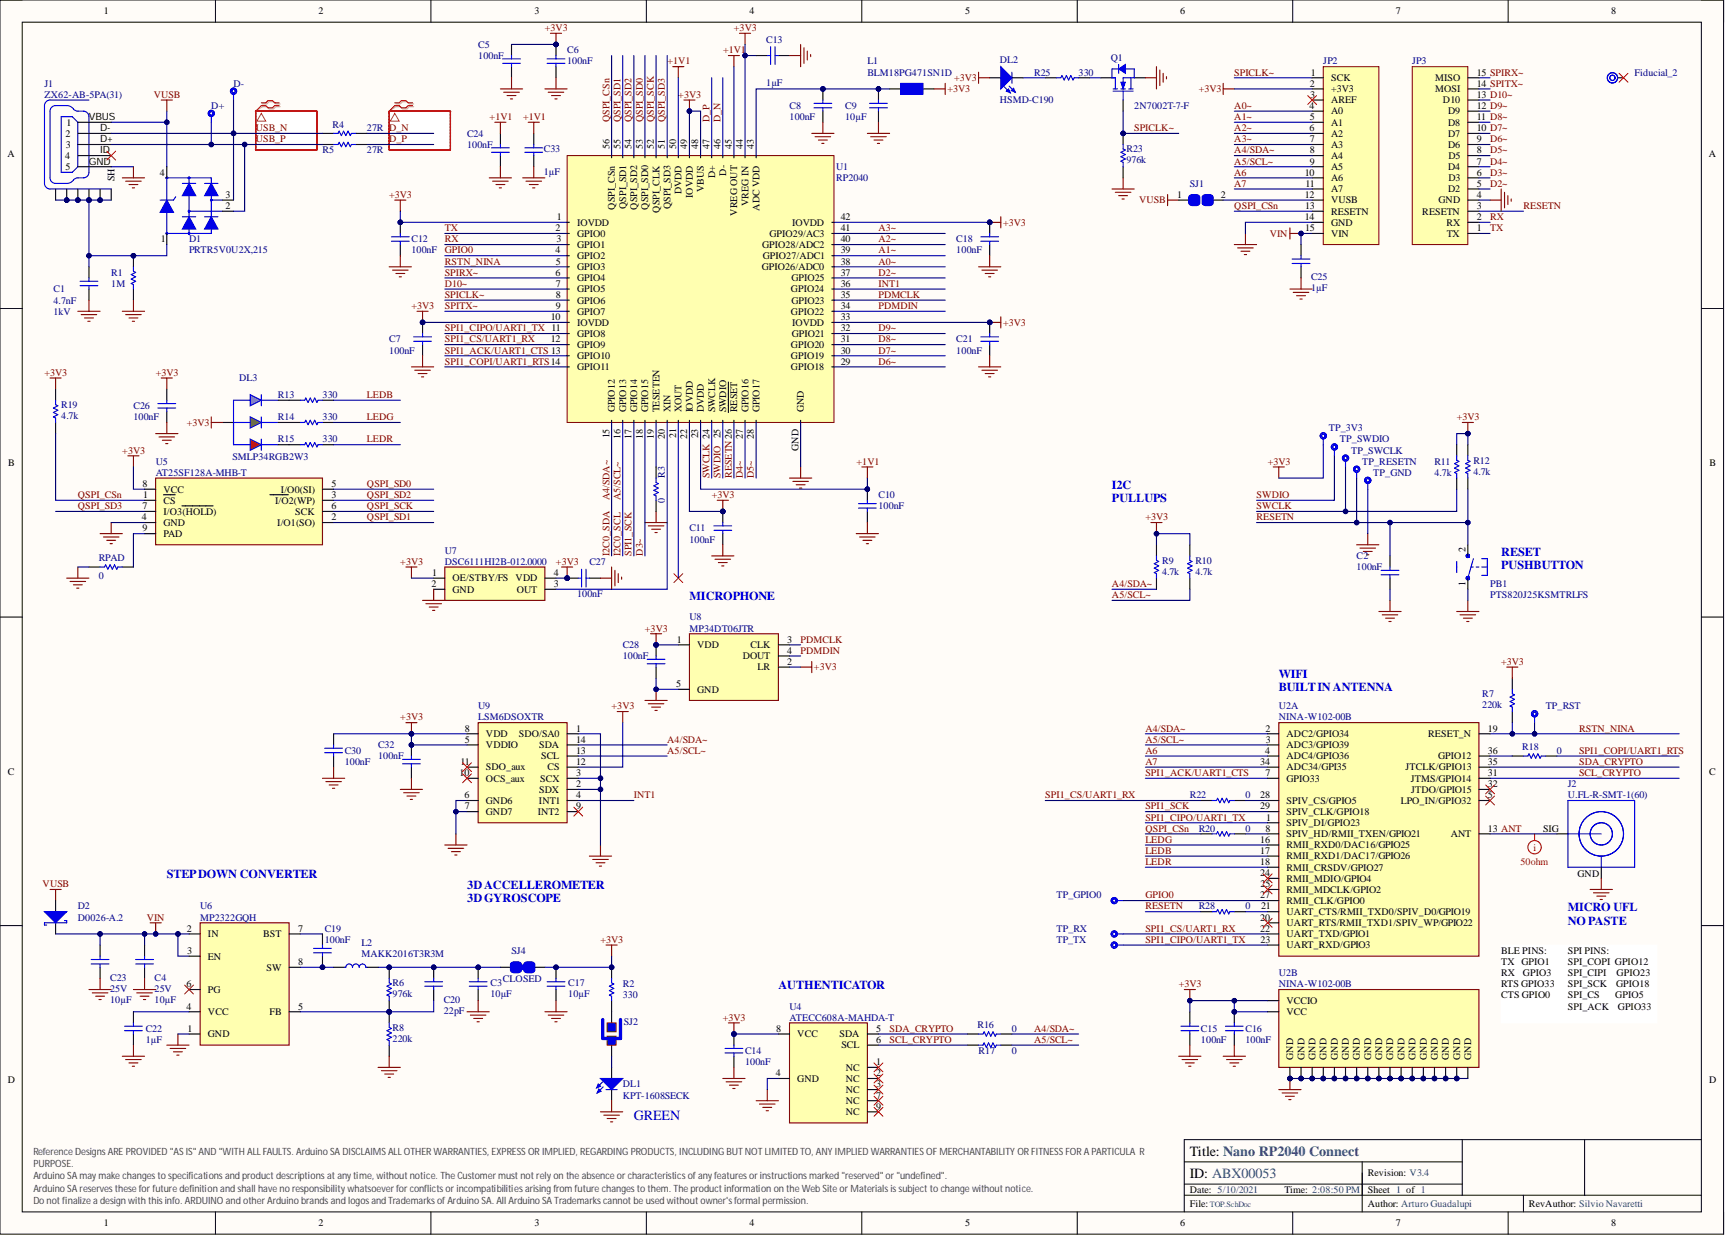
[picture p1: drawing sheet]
<svg xmlns="http://www.w3.org/2000/svg" width="393mm" height="282mm" viewBox="0 0 393 282" stroke-linecap="round" stroke-linejoin="round" font-family="sans-serif">
<defs><g id="words">
<text font-size="3.2" fill="#00f" x="144.4" y="255">GREEN</text>
<g font-size="3.2">
<text x="271" y="263.1">Title: Nano RP2040 Connect</text>
<text x="271" y="268.2">ID: ABX00053</text>
</g>
<g font-size="2.8" fill="#00f">
<text x="253.3" y="111.3">I2C</text>
<text x="253.3" y="114.3">PULLUPS</text>
<text x="341.9" y="126.5">RESET</text>
<text x="341.9" y="129.5">PUSHBUTTON</text>
<text x="157" y="136.6">MICROPHONE</text>
<text x="291.3" y="154.3">WIFI</text>
<text x="291.3" y="157.4">BUILTIN ANTENNA</text>
<text x="38" y="199.9">STEPDOWN CONVERTER</text>
<text x="106.4" y="202.4">3DACCELLEROMETER</text>
<text x="106.4" y="205.5">3DGYROSCOPE</text>
<text x="357.1" y="207.5">MICRO UFL</text>
<text x="357.1" y="210.5">NO PASTE</text>
<text x="177.3" y="225.2">AUTHENTICATOR</text>
</g>
<g font-size="2.3">
<text x="23.6" y="3.3">1</text>
<text x="72.5" y="3.3">2</text>
<text x="121.7" y="3.3">3</text>
<text x="170.7" y="3.3">4</text>
<text x="219.8" y="3.3">5</text>
<text x="268.8" y="3.3">6</text>
<text x="317.9" y="3.3">7</text>
<text x="367" y="3.3">8</text>
<text x="298.5" y="17.2">1</text>
<text x="336.3" y="17.2">15 SPIRX~</text>
<text x="298.4" y="19.7">2</text>
<text x="298.4" y="22.3">3</text>
<text x="303.2" y="18.5">SCK</text>
<text x="303.2" y="21">+3V3</text>
<text x="303.2" y="23.5">AREF</text>
<text x="326.9" y="21">MOSI</text>
<text x="326.9" y="18.5">MISO</text>
<text x="328.7" y="23.5">D10</text>
<text x="336.3" y="22.3">13 D10~</text>
<text x="336.3" y="19.7">14 SPITX~</text>
<text x="15.1" y="28.6">1</text>
<text x="20.3" y="27.3">VBUS</text>
<text x="22.8" y="29.9">D-</text>
<text x="298.3" y="24.8">4</text>
<text x="298.3" y="29.9">6</text>
<text x="298.4" y="27.3">5</text>
<text x="303.2" y="26.1">A0</text>
<text x="303.2" y="28.6">A1</text>
<text x="329.8" y="28.6">D8</text>
<text x="329.8" y="26.1">D9</text>
<text x="336.3" y="29.9">10 D7~</text>
<text x="336.3" y="27.3">11 D8~</text>
<text x="336.3" y="24.8">12 D9~</text>
<text x="1.7" y="35.9">A</text>
<text x="14.9" y="31.1">2</text>
<text x="15" y="33.7">3</text>
<text x="22.8" y="32.4">D+</text>
<text x="22.8" y="34.9">ID</text>
<text x="138.8" y="33.9" transform="rotate(-90 138.8 33.9)">56</text>
<text x="141.3" y="33.9" transform="rotate(-90 141.3 33.9)">55</text>
<text x="143.9" y="33.9" transform="rotate(-90 143.9 33.9)">54</text>
<text x="146.4" y="33.9" transform="rotate(-90 146.4 33.9)">53</text>
<text x="148.9" y="33.9" transform="rotate(-90 148.9 33.9)">52</text>
<text x="151.5" y="33.9" transform="rotate(-90 151.5 33.9)">51</text>
<text x="154" y="33.9" transform="rotate(-90 154 33.9)">50</text>
<text x="156.5" y="33.9" transform="rotate(-90 156.5 33.9)">49</text>
<text x="159.1" y="33.9" transform="rotate(-90 159.1 33.9)">48</text>
<text x="161.6" y="33.9" transform="rotate(-90 161.6 33.9)">47</text>
<text x="164.1" y="33.9" transform="rotate(-90 164.1 33.9)">46</text>
<text x="166.7" y="33.9" transform="rotate(-90 166.7 33.9)">45</text>
<text x="169.2" y="33.9" transform="rotate(-90 169.2 33.9)">44</text>
<text x="171.7" y="33.9" transform="rotate(-90 171.7 33.9)">43</text>
<text x="298.4" y="32.4">7</text>
<text x="298.4" y="34.9">8</text>
<text x="303.2" y="31.1">A2</text>
<text x="303.2" y="33.7">A3</text>
<text x="329.8" y="33.7">D6</text>
<text x="329.8" y="31.1">D7</text>
<text x="336.3" y="34.9">8</text>
<text x="336.3" y="32.4">9</text>
<text x="389.2" y="35.9">A</text>
<text x="14.9" y="36.2">4</text>
<text x="14.9" y="38.7">5</text>
<text x="20.3" y="37.5">GND</text>
<text x="26.1" y="41.3" transform="rotate(-90 26.1 41.3)">SH</text>
<text x="36.4" y="40">4</text>
<text x="162.9" y="40.6" transform="rotate(-90 162.9 40.6)">D+</text>
<text x="165.4" y="40" transform="rotate(-90 165.4 40)">D-</text>
<text x="297.2" y="40">10</text>
<text x="298.4" y="37.5">9</text>
<text x="303.2" y="36.2">A4</text>
<text x="303.2" y="38.7">A5</text>
<text x="303.2" y="41.3">A6</text>
<text x="329.8" y="38.7">D4</text>
<text x="329.9" y="41.3">D3</text>
<text x="329.9" y="36.2">D5</text>
<text x="336.3" y="40">6</text>
<text x="336.3" y="37.5">7</text>
<text x="51.3" y="47.6">2</text>
<text x="51.3" y="45.1">3</text>
<text x="140.1" y="47.8" transform="rotate(-90 140.1 47.8)">QSPI_CSn</text>
<text x="142.6" y="47.6" transform="rotate(-90 142.6 47.6)">QSPI_SD1</text>
<text x="145.1" y="47.8" transform="rotate(-90 145.1 47.8)">QSPI_SD2</text>
<text x="147.7" y="47.8" transform="rotate(-90 147.7 47.8)">QSPI_SD0</text>
<text x="152.7" y="47.7" transform="rotate(-90 152.7 47.7)">QSPI_SD3</text>
<text x="155.3" y="44.2" transform="rotate(-90 155.3 44.2)">DVDD</text>
<text x="157.8" y="45" transform="rotate(-90 157.8 45)">IOVDD</text>
<text x="160.3" y="43.7" transform="rotate(-90 160.3 43.7)">VBUS</text>
<text x="170.5" y="46.9" transform="rotate(-90 170.5 46.9)">VREG IN</text>
<text x="268.1" y="45.1">1</text>
<text x="278.1" y="45.1">2</text>
<text x="297.2" y="45.1">12</text>
<text x="297.3" y="47.6">13</text>
<text x="297.3" y="42.5">11</text>
<text x="303.2" y="43.8">A7</text>
<text x="303.2" y="46.3">VUSB</text>
<text x="327.6" y="46.3">GND</text>
<text x="329.8" y="43.8">D2</text>
<text x="336.3" y="47.6">3</text>
<text x="336.3" y="45.1">4</text>
<text x="336.3" y="42.5">5</text>
<text x="126.6" y="52.6">2</text>
<text x="126.8" y="50.1">1</text>
<text x="131.4" y="51.4">IOVDD</text>
<text x="131.4" y="53.9">GPIO0</text>
<text x="150.2" y="48.4" transform="rotate(-90 150.2 48.4)">QSPI_CLK</text>
<text x="167.9" y="49.1" transform="rotate(-90 167.9 49.1)">VREG OUT</text>
<text x="173" y="48" transform="rotate(-90 173 48)">ADC VDD</text>
<text x="175.3" y="53.9">GPIO29/AC3</text>
<text x="180.4" y="51.4">IOVDD</text>
<text x="191.5" y="52.6">41</text>
<text x="191.5" y="50.1">42</text>
<text x="297.2" y="50.1">14</text>
<text x="297.3" y="52.6">15</text>
<text x="303.2" y="48.9">RESETN</text>
<text x="303.2" y="51.4">GND</text>
<text x="303.2" y="53.9">VIN</text>
<text x="323.9" y="48.9">RESETN</text>
<text x="329.4" y="51.4">RX</text>
<text x="329.5" y="53.9">TX</text>
<text x="336.3" y="52.6">1</text>
<text x="336.3" y="50.1">2</text>
<text x="36.6" y="55.2">1</text>
<text x="126.6" y="57.7">4</text>
<text x="126.7" y="55.2">3</text>
<text x="131.4" y="56.4">GPIO1</text>
<text x="131.4" y="59">GPIO2</text>
<text x="173.6" y="56.4">GPIO28/ADC2</text>
<text x="173.7" y="59">GPIO27/ADC1</text>
<text x="191.5" y="57.7">39</text>
<text x="191.5" y="55.2">40</text>
<text x="126.6" y="62.8">6</text>
<text x="126.6" y="60.2">5</text>
<text x="126.6" y="65.3">7</text>
<text x="131.4" y="61.5">GPIO3</text>
<text x="131.4" y="64">GPIO4</text>
<text x="173.5" y="61.5">GPIO26/ADC0</text>
<text x="180.2" y="64">GPIO25</text>
<text x="191.5" y="65.3">36</text>
<text x="191.5" y="62.8">37</text>
<text x="191.5" y="60.2">38</text>
<text x="126.6" y="67.8">8</text>
<text x="126.6" y="70.4">9</text>
<text x="131.4" y="66.6">GPIO5</text>
<text x="131.4" y="69.1">GPIO6</text>
<text x="131.4" y="71.6">GPIO7</text>
<text x="180.2" y="71.6">GPIO22</text>
<text x="180.2" y="66.6">GPIO24</text>
<text x="180.2" y="69.1">GPIO23</text>
<text x="191.5" y="70.4">34</text>
<text x="191.5" y="67.8">35</text>
<text x="125.5" y="72.9">10</text>
<text x="125.5" y="78">12</text>
<text x="131.4" y="74.2">IOVDD</text>
<text x="131.4" y="76.7">GPIO8</text>
<text x="180.3" y="76.7">GPIO21</text>
<text x="180.4" y="74.2">IOVDD</text>
<text x="191.5" y="78">31</text>
<text x="191.5" y="75.4">32</text>
<text x="191.5" y="72.9">33</text>
<text x="131.4" y="79.2">GPIO9</text>
<text x="131.4" y="81.8">GPIO10</text>
<text x="180.2" y="81.8">GPIO19</text>
<text x="180.2" y="79.2">GPIO20</text>
<text x="191.5" y="83">29</text>
<text x="191.5" y="80.5">30</text>
<text x="131.4" y="84.3">GPIO11</text>
<text x="180.2" y="84.3">GPIO18</text>
<text x="140.1" y="93.9" transform="rotate(-90 140.1 93.9)">GPIO12</text>
<text x="142.6" y="93.9" transform="rotate(-90 142.6 93.9)">GPIO13</text>
<text x="145.1" y="93.9" transform="rotate(-90 145.1 93.9)">GPIO14</text>
<text x="147.7" y="93.9" transform="rotate(-90 147.7 93.9)">GPIO15</text>
<text x="150.2" y="93.9" transform="rotate(-90 150.2 93.9)">TESETEN</text>
<text x="152.7" y="93.9" transform="rotate(-90 152.7 93.9)">XIN</text>
<text x="155.3" y="93.9" transform="rotate(-90 155.3 93.9)">XOUT</text>
<text x="157.8" y="93.9" transform="rotate(-90 157.8 93.9)">IOVDD</text>
<text x="160.3" y="93.9" transform="rotate(-90 160.3 93.9)">DVDD</text>
<text x="162.9" y="93.9" transform="rotate(-90 162.9 93.9)">SWCLK</text>
<text x="165.4" y="93.9" transform="rotate(-90 165.4 93.9)">SWDIO</text>
<text x="167.9" y="93.9" transform="rotate(-90 167.9 93.9)">RESET</text>
<text x="170.5" y="93.9" transform="rotate(-90 170.5 93.9)">GPIO16</text>
<text x="173" y="93.9" transform="rotate(-90 173 93.9)">GPIO17</text>
<text x="183.1" y="93.9" transform="rotate(-90 183.1 93.9)">GND</text>
<text x="138.8" y="99.8" transform="rotate(-90 138.8 99.8)">15</text>
<text x="141.3" y="99.9" transform="rotate(-90 141.3 99.9)">16</text>
<text x="143.9" y="99.9" transform="rotate(-90 143.9 99.9)">17</text>
<text x="146.4" y="99.9" transform="rotate(-90 146.4 99.9)">18</text>
<text x="148.9" y="99.9" transform="rotate(-90 148.9 99.9)">19</text>
<text x="151.5" y="99.9" transform="rotate(-90 151.5 99.9)">20</text>
<text x="154" y="99.7" transform="rotate(-90 154 99.7)">21</text>
<text x="156.5" y="99.9" transform="rotate(-90 156.5 99.9)">22</text>
<text x="159.1" y="99.8" transform="rotate(-90 159.1 99.8)">23</text>
<text x="164.1" y="99.8" transform="rotate(-90 164.1 99.8)">25</text>
<text x="169.2" y="99.9" transform="rotate(-90 169.2 99.9)">27</text>
<text x="171.7" y="99.9" transform="rotate(-90 171.7 99.9)">28</text>
<text x="1.9" y="106.1">B</text>
<text x="181.8" y="102.6" transform="rotate(-90 181.8 102.6)">GND</text>
<text x="389.4" y="106.1">B</text>
<text x="32.4" y="110.9">8</text>
<text x="32.6" y="113.4">1</text>
<text x="37.2" y="112.1">VCC</text>
<text x="64" y="112.1">I/O0(SI)</text>
<text x="75.5" y="113.4">3</text>
<text x="75.5" y="110.9">5</text>
<text x="32.3" y="118.5">4</text>
<text x="32.4" y="115.9">7</text>
<text x="37.2" y="114.7">CS</text>
<text x="37.2" y="117.2">I/O3(HOLD)</text>
<text x="37.2" y="119.7">GND</text>
<text x="62.6" y="114.7">I/O2(WP)</text>
<text x="63.1" y="119.7">I/O1(SO)</text>
<text x="67.2" y="117.2">SCK</text>
<text x="75.5" y="118.5">2</text>
<text x="75.5" y="115.9">6</text>
<text x="32.4" y="121">9</text>
<text x="37.2" y="122.3">PAD</text>
<text x="333.8" y="125.7" transform="rotate(-90 333.8 125.7)">2</text>
<text x="98.4" y="131.1">1</text>
<text x="126.1" y="131.1">4</text>
<text x="98.3" y="133.7">2</text>
<text x="103.1" y="134.9">GND</text>
<text x="103.1" y="132.4">OE/STBY/FS</text>
<text x="117.4" y="132.4">VDD</text>
<text x="117.7" y="134.9">OUT</text>
<text x="126.1" y="133.7">3</text>
<text x="333.8" y="133.4" transform="rotate(-90 333.8 133.4)">1</text>
<text x="154.2" y="146.3">1</text>
<text x="158.8" y="147.6">VDD</text>
<text x="171" y="147.6">CLK</text>
<text x="179.3" y="146.3">3</text>
<text x="179.3" y="148.8">4</text>
<text x="169.2" y="150.1">DOUT</text>
<text x="172.6" y="152.6">LR</text>
<text x="179.3" y="151.4">2</text>
<text x="154" y="156.4">5</text>
<text x="158.8" y="157.7">GND</text>
<text x="105.9" y="166.6">8</text>
<text x="110.7" y="167.8">VDD</text>
<text x="118.2" y="167.8">SDO/SA0</text>
<text x="131.2" y="166.6">1</text>
<text x="288.2" y="166.6">2</text>
<text x="293" y="167.8">ADC2/GPIO34</text>
<text x="325.3" y="167.8">RESET_N</text>
<text x="338.9" y="166.6">19</text>
<text x="105.9" y="169.1">5</text>
<text x="110.7" y="170.4">VDDIO</text>
<text x="122.8" y="170.4">SDA</text>
<text x="123.3" y="172.9">SCL</text>
<text x="131.2" y="171.6">13</text>
<text x="131.2" y="169.1">14</text>
<text x="288.1" y="171.6">4</text>
<text x="288.3" y="169.1">3</text>
<text x="293" y="170.4">ADC3/GPIO39</text>
<text x="293" y="172.9">ADC4/GPIO36</text>
<text x="327.6" y="172.9">GPIO12</text>
<text x="338.9" y="171.6">36</text>
<text x="1.8" y="176.4">C</text>
<text x="104.7" y="176.7">10</text>
<text x="104.9" y="174.2">11</text>
<text x="110.7" y="175.4">SDO_aux</text>
<text x="110.7" y="178">OCS_aux</text>
<text x="123" y="178">SCX</text>
<text x="124.7" y="175.4">CS</text>
<text x="131.2" y="174.2">12</text>
<text x="131.2" y="176.7">3</text>
<text x="131.2" y="179.2">2</text>
<text x="287" y="174.2">34</text>
<text x="288.2" y="176.7">7</text>
<text x="293" y="178">GPIO33</text>
<text x="293" y="175.4">ADC34/GPI35</text>
<text x="320.1" y="175.4">JTCLK/GPIO13</text>
<text x="321.3" y="178">JTMS/GPIO14</text>
<text x="338.9" y="176.7">31</text>
<text x="338.9" y="179.2">32</text>
<text x="338.9" y="174.2">35</text>
<text x="389.3" y="176.4">C</text>
<text x="105.8" y="181.8">6</text>
<text x="105.9" y="184.3">7</text>
<text x="110.7" y="183">GND6</text>
<text x="110.7" y="185.6">GND7</text>
<text x="122.5" y="185.6">INT2</text>
<text x="122.8" y="183">INT1</text>
<text x="122.8" y="180.5">SDX</text>
<text x="131.2" y="181.8">4</text>
<text x="131.2" y="184.3">9</text>
<text x="287" y="184.3">29</text>
<text x="287" y="181.8">28</text>
<text x="293" y="185.6">SPIV_CLK/GPIO18</text>
<text x="293" y="183">SPIV_CS/GPIO5</text>
<text x="319" y="183">LPO_IN/GPIO32</text>
<text x="321.4" y="180.5">JTDO/GPIO15</text>
<text x="338.9" y="181.8">5</text>
<text x="287" y="191.9">16</text>
<text x="288.2" y="189.4">8</text>
<text x="288.4" y="186.8">1</text>
<text x="293" y="188.1">SPIV_DI/GPIO23</text>
<text x="293" y="190.6">SPIV_HD/RMII_TXEN/GPIO21</text>
<text x="330.4" y="190.6">ANT</text>
<text x="338.9" y="189.4">13 ANT</text>
<text x="351.5" y="189.4">SIG</text>
<text x="287" y="194.4">17</text>
<text x="287" y="196.9">18</text>
<text x="293" y="193.1">RMII_RXD0/DAC16/GPIO25</text>
<text x="293" y="195.7">RMII_RXD1/DAC17/GPIO26</text>
<text x="287" y="199.5">24</text>
<text x="287.1" y="202">25</text>
<text x="293" y="198.2">RMII_CRSDV/GPIO27</text>
<text x="293" y="200.7">RMII_MDIO/GPIO4</text>
<text x="293" y="203.3">RMII_MDCLK/GPIO2</text>
<text x="359.3" y="199.6">GND</text>
<text x="287" y="209.6">20</text>
<text x="287" y="204.5">27</text>
<text x="287.2" y="207.1">21</text>
<text x="293" y="208.3">UART_CTS/RMII_TXD0/SPIV_D0/GPIO19</text>
<text x="293" y="205.8">RMII_CLK/GPIO0</text>
<text x="42.5" y="212.1">2</text>
<text x="47.4" y="213.4">IN</text>
<text x="59.9" y="213.4">BST</text>
<text x="67.9" y="212.1">7</text>
<text x="287" y="212.1">22</text>
<text x="287.1" y="214.7">23</text>
<text x="293" y="210.9">UART_RTS/RMII_TXD1/SPIV_WP/GPIO22</text>
<text x="293" y="213.4">UART_TXD/GPIO1</text>
<text x="293" y="215.9">UART_RXD/GPIO3</text>
<text x="42.6" y="217.2">3</text>
<text x="47.4" y="218.5">EN</text>
<text x="60.7" y="221">SW</text>
<text x="67.9" y="219.7">8</text>
<text x="341.9" y="217.2">BLE PINS:</text>
<text x="341.9" y="219.7">TX GPIO1</text>
<text x="357.1" y="217.2">SPI PINS:</text>
<text x="357.1" y="219.7">SPI_COPI GPIO12</text>
<text x="42.5" y="224.8">6</text>
<text x="47.4" y="226.1">PG</text>
<text x="341.9" y="222.3">RX</text>
<text x="341.9" y="224.8">RTS GPIO33</text>
<text x="341.9" y="227.3">CTS GPIO0</text>
<text x="346.9" y="222.3">GPIO3</text>
<text x="357.1" y="222.3">SPI_CIPI</text>
<text x="357.1" y="224.8">SPI_SCK</text>
<text x="357.1" y="227.3">SPI_CS</text>
<text x="367.9" y="227.3">GPIO5</text>
<text x="368.1" y="224.8">GPIO18</text>
<text x="368.2" y="222.3">GPIO23</text>
<text x="42.5" y="229.9">4</text>
<text x="47.4" y="231.1">VCC</text>
<text x="61.4" y="231.1">FB</text>
<text x="67.9" y="229.9">5</text>
<text x="293" y="228.6">VCCIO</text>
<text x="293" y="231.1">VCC</text>
<text x="357.1" y="229.9">SPI_ACK</text>
<text x="368.5" y="229.9">GPIO33</text>
<text x="42.7" y="234.9">1</text>
<text x="47.4" y="236.2">GND</text>
<text x="176.8" y="234.9">8</text>
<text x="181.6" y="236.2">VCC</text>
<text x="191.2" y="236.2">SDA</text>
<text x="191.6" y="238.7">SCL</text>
<text x="199.6" y="237.5">6</text>
<text x="199.6" y="234.9">5</text>
<text x="176.7" y="245">4</text>
<text x="192.7" y="243.8">NC</text>
<text x="199.6" y="242.5">1</text>
<text x="199.6" y="245">2</text>
<text x="294.6" y="241.2" transform="rotate(-90 294.6 241.2)">GND</text>
<text x="297.1" y="241.2" transform="rotate(-90 297.1 241.2)">GND</text>
<text x="299.6" y="241.2" transform="rotate(-90 299.6 241.2)">GND</text>
<text x="302.2" y="241.2" transform="rotate(-90 302.2 241.2)">GND</text>
<text x="304.7" y="241.2" transform="rotate(-90 304.7 241.2)">GND</text>
<text x="307.2" y="241.2" transform="rotate(-90 307.2 241.2)">GND</text>
<text x="309.8" y="241.2" transform="rotate(-90 309.8 241.2)">GND</text>
<text x="312.3" y="241.2" transform="rotate(-90 312.3 241.2)">GND</text>
<text x="314.8" y="241.2" transform="rotate(-90 314.8 241.2)">GND</text>
<text x="317.3" y="241.2" transform="rotate(-90 317.3 241.2)">GND</text>
<text x="319.9" y="241.2" transform="rotate(-90 319.9 241.2)">GND</text>
<text x="322.4" y="241.2" transform="rotate(-90 322.4 241.2)">GND</text>
<text x="324.9" y="241.2" transform="rotate(-90 324.9 241.2)">GND</text>
<text x="327.5" y="241.2" transform="rotate(-90 327.5 241.2)">GND</text>
<text x="330" y="241.2" transform="rotate(-90 330 241.2)">GND</text>
<text x="332.5" y="241.2" transform="rotate(-90 332.5 241.2)">GND</text>
<text x="335.1" y="241.2" transform="rotate(-90 335.1 241.2)">GND</text>
<text x="1.8" y="246.6">D</text>
<text x="181.6" y="246.3">GND</text>
<text x="192.7" y="246.3">NC</text>
<text x="192.7" y="248.8">NC</text>
<text x="192.7" y="251.4">NC</text>
<text x="199.6" y="247.6">3</text>
<text x="199.6" y="250.1">7</text>
<text x="389.3" y="246.6">D</text>
<text x="192.7" y="253.9">NC</text>
<text x="199.6" y="252.6">9</text>
<text x="311.5" y="267.8">Revision: V3.4</text>
<text x="271" y="271.6">Date: 5/10/2021</text>
<text x="271" y="274.8">File:</text>
<text x="292.5" y="271.6">Time: 2:08:50 PM</text>
<text x="311.5" y="271.6">Sheet 1 of 1</text>
<text x="311.5" y="274.8">Author: Arturo Guadalupi</text>
<text x="348.2" y="274.8">RevAuthor: Silvio Navaretti</text>
<text x="23.6" y="279.2">1</text>
<text x="72.5" y="279.2">2</text>
<text x="121.7" y="279.2">3</text>
<text x="170.7" y="279.2">4</text>
<text x="219.8" y="279.2">5</text>
<text x="268.8" y="279.2">6</text>
<text x="317.9" y="279.2">7</text>
<text x="367" y="279.2">8</text>
</g>
<g font-size="2.3" fill="#000080">
<text x="108.9" y="10.9">C5</text>
<text x="174.5" y="9.9">C13</text>
<text x="108.9" y="13.4">100nF</text>
<text x="129.2" y="14.7">100nF</text>
<text x="129.2" y="12.1">C6</text>
<text x="197.6" y="14.7">L1</text>
<text x="197.6" y="17.2">BLM18PG471SN1D</text>
<text x="227.7" y="14.4">DL2</text>
<text x="235.5" y="17.2">R25</text>
<text x="245.7" y="17.2">330</text>
<text x="253" y="13.9">Q1</text>
<text x="301.4" y="14.7">JP2</text>
<text x="321.7" y="14.7">JP3</text>
<text x="372.3" y="17.2">Fiducial_2</text>
<text x="10.1" y="19.7">J1</text>
<text x="10.1" y="22.3">ZX62-AB-5PA(31)</text>
<text x="53.2" y="19.7">D-</text>
<text x="174.5" y="19.5">1µF</text>
<text x="227.7" y="23.5">HSMD-C190</text>
<text x="48.1" y="24.8">D+</text>
<text x="75.7" y="29.1">R4</text>
<text x="83.6" y="29.9">27R D_N</text>
<text x="179.8" y="27.3">100nF</text>
<text x="179.8" y="24.8">C8</text>
<text x="192.5" y="27.3">10µF</text>
<text x="192.5" y="24.8">C9</text>
<text x="258.3" y="24.8">2N7002T-7-F</text>
<text x="73.4" y="34.9">R5</text>
<text x="83.6" y="34.9">27R</text>
<text x="106.4" y="33.7">100nF</text>
<text x="106.4" y="31.1">C24</text>
<text x="123.8" y="34.7">C33</text>
<text x="256.6" y="34.7">R23</text>
<text x="123.8" y="39.7">1µF</text>
<text x="190.5" y="38.7">U1</text>
<text x="190.5" y="41.3">RP2040</text>
<text x="256.6" y="37.2">976k</text>
<text x="271" y="42.5">SJ1</text>
<text x="43.1" y="55.2">D1</text>
<text x="43.1" y="57.7">PRTR5V0U2X,215</text>
<text x="93.7" y="57.7">100nF</text>
<text x="93.7" y="55.2">C12</text>
<text x="217.8" y="57.7">100nF</text>
<text x="217.8" y="55.2">C18</text>
<text x="25.3" y="65.3">1M</text>
<text x="25.3" y="62.8">R1</text>
<text x="298.6" y="63.8">C25</text>
<text x="12.2" y="71.6">1kV</text>
<text x="12.2" y="69.1">4.7nF</text>
<text x="12.2" y="66.6">C1</text>
<text x="298.6" y="66.3">1µF</text>
<text x="88.6" y="78">C7</text>
<text x="217.8" y="78">C21</text>
<text x="88.6" y="80.5">100nF</text>
<text x="217.8" y="80.5">100nF</text>
<text x="54.5" y="86.8">DL3</text>
<text x="13.9" y="95.4">4.7k</text>
<text x="13.9" y="92.9">R19</text>
<text x="30.4" y="95.7">100nF</text>
<text x="30.4" y="93.2">C26</text>
<text x="63.3" y="90.6">R13</text>
<text x="63.3" y="95.7">R14</text>
<text x="73.4" y="90.6">330</text>
<text x="73.4" y="95.7">330</text>
<text x="63.3" y="100.7">R15</text>
<text x="73.4" y="100.7">330</text>
<text x="302.7" y="98.2">TP_3V3</text>
<text x="305.2" y="100.7">TP_SWDIO</text>
<text x="35.5" y="105.8">U5</text>
<text x="52.9" y="104.8">SMLP34RGB2W3</text>
<text x="307.7" y="103.3">TP_SWCLK</text>
<text x="310.3" y="105.8">TP_RESETN</text>
<text x="326.7" y="105.8">R11</text>
<text x="335.6" y="105.6">R12</text>
<text x="35.5" y="108.3">AT25SF128A-MHB-T</text>
<text x="151.5" y="108.8" transform="rotate(-90 151.5 108.8)">R3</text>
<text x="200.1" y="113.4">C10</text>
<text x="312.8" y="108.3">TP_GND</text>
<text x="326.7" y="108.3">4.7k</text>
<text x="335.6" y="108.1">4.7k</text>
<text x="151.5" y="114.4" transform="rotate(-90 151.5 114.4)">0</text>
<text x="200.1" y="115.9">100nF</text>
<text x="157" y="123.5">100nF</text>
<text x="157" y="121">C11</text>
<text x="22.5" y="131.9">0</text>
<text x="22.5" y="127.8">RPAD</text>
<text x="101.3" y="126.1">U7</text>
<text x="101.3" y="128.6">DSC6111HI2B-012.0000</text>
<text x="134.2" y="128.6">C27</text>
<text x="264.7" y="130.9">4.7k</text>
<text x="264.7" y="128.3">R9</text>
<text x="272.3" y="130.9">4.7k</text>
<text x="272.3" y="128.3">R10</text>
<text x="309" y="129.9">100nF</text>
<text x="309" y="127.3">C2</text>
<text x="131.4" y="135.9">100nF</text>
<text x="339.4" y="133.7">PB1</text>
<text x="339.4" y="136.2">PTS820J25KSMTRLFS</text>
<text x="157" y="141.3">U8</text>
<text x="157" y="143.8">MP34DT06JTR</text>
<text x="141.8" y="147.6">C28</text>
<text x="141.8" y="150.1">100nF</text>
<text x="108.9" y="161.5">U9</text>
<text x="291.3" y="161.5">U2A</text>
<text x="337.6" y="161.3">220k</text>
<text x="337.6" y="158.7">R7</text>
<text x="352" y="161.5">TP_RST</text>
<text x="108.9" y="164">LSM6DSOXTR</text>
<text x="291.3" y="164">NINA-W102-00B</text>
<text x="78.5" y="171.6">C30</text>
<text x="86.1" y="172.9">100nF</text>
<text x="86.1" y="170.4">C32</text>
<text x="346.7" y="170.9">R18</text>
<text x="354.6" y="171.6">0</text>
<text x="78.5" y="174.2">100nF</text>
<text x="357.1" y="179.2">J2</text>
<text x="271" y="181.8">R22</text>
<text x="283.7" y="181.8">0</text>
<text x="357.1" y="181.8">U.FL-R-SMT-1(60)</text>
<text x="273" y="189.4">R20</text>
<text x="283.7" y="189.4">0</text>
<text x="17.7" y="207.1">D2</text>
<text x="17.7" y="209.6">D0026-A.2</text>
<text x="45.6" y="207.1">U6</text>
<text x="45.6" y="209.6">MP2322GQH</text>
<text x="240.6" y="204.5">TP_GPIO0</text>
<text x="273" y="207.1">R28</text>
<text x="283.7" y="207.1">0</text>
<text x="74" y="214.7">100nF</text>
<text x="74" y="212.1">C19</text>
<text x="82.3" y="215.4">L2</text>
<text x="240.6" y="212.1">TP_RX</text>
<text x="240.6" y="214.7">TP_TX</text>
<text x="82.3" y="218">MAKK2016T3R3M</text>
<text x="116.5" y="217.2">SJ4</text>
<text x="25.1" y="225.8">25V</text>
<text x="25.1" y="223.3">C23</text>
<text x="35.2" y="225.8">25V</text>
<text x="35.2" y="223.3">C4</text>
<text x="89.4" y="227.1">976k</text>
<text x="89.4" y="224.5">R6</text>
<text x="111.7" y="227.1">10µF</text>
<text x="111.7" y="224.5">C3</text>
<text x="114.6" y="223.5">CLOSED</text>
<text x="129.4" y="227.1">10µF</text>
<text x="129.4" y="224.5">C17</text>
<text x="141.8" y="227.3">330</text>
<text x="141.8" y="224.8">R2</text>
<text x="291.3" y="222.3">U2B</text>
<text x="291.3" y="224.8">NINA-W102-00B</text>
<text x="25.1" y="228.3">10µF</text>
<text x="35.2" y="228.3">10µF</text>
<text x="101.1" y="230.9">22pF</text>
<text x="101.1" y="228.3">C20</text>
<text x="142.1" y="233.4">SJ2</text>
<text x="179.8" y="229.9">U4</text>
<text x="179.8" y="232.4">ATECC608A-MAHDA-T</text>
<text x="33.2" y="237.5">1µF</text>
<text x="33.2" y="234.9">C22</text>
<text x="89.4" y="237.2">220k</text>
<text x="89.4" y="234.7">R8</text>
<text x="169.7" y="240">C14</text>
<text x="222.6" y="234.2">R16</text>
<text x="222.9" y="240">R17</text>
<text x="230.5" y="234.9">0</text>
<text x="230.5" y="240">0</text>
<text x="273.5" y="237.5">100nF</text>
<text x="273.5" y="234.9">C15</text>
<text x="283.7" y="237.5">100nF</text>
<text x="283.7" y="234.9">C16</text>
<text x="169.7" y="242.5">100nF</text>
<text x="141.8" y="247.6">DL1</text>
<text x="141.8" y="250.1">KPT-1608SECK</text>
</g>
<g font-size="2.3" fill="#800000">
<text x="124.1" y="7.1">+3V3</text>
<text x="167.2" y="7.1">+3V3</text>
<text x="152" y="14.7">+1V1</text>
<text x="164.7" y="12.1">+1V1</text>
<text x="281.1" y="17.2">SPICLK~</text>
<text x="35" y="22.3">VUSB</text>
<text x="154.5" y="22.3">+3V3</text>
<text x="215.8" y="21">+3V3</text>
<text x="217.3" y="18.5">+3V3</text>
<text x="273" y="21">+3V3</text>
<text x="58.3" y="29.9">USB_N</text>
<text x="111.5" y="27.3">+1V1</text>
<text x="119.1" y="27.3">+1V1</text>
<text x="138.8" y="27.8" transform="rotate(-90 138.8 27.8)">QSPI_CSn</text>
<text x="141.3" y="27.8" transform="rotate(-90 141.3 27.8)">QSPI_SD1</text>
<text x="143.9" y="27.8" transform="rotate(-90 143.9 27.8)">QSPI_SD2</text>
<text x="146.4" y="27.8" transform="rotate(-90 146.4 27.8)">QSPI_SD0</text>
<text x="148.9" y="27.8" transform="rotate(-90 148.9 27.8)">QSPI_SCK</text>
<text x="151.5" y="27.8" transform="rotate(-90 151.5 27.8)">QSPI_SD3</text>
<text x="161.6" y="27.8" transform="rotate(-90 161.6 27.8)">D_P</text>
<text x="164.1" y="27.8" transform="rotate(-90 164.1 27.8)">D_N</text>
<text x="258.3" y="29.9">SPICLK~</text>
<text x="281.1" y="27.3">A1~</text>
<text x="281.1" y="29.9">A2~</text>
<text x="281.1" y="24.8">A0~</text>
<text x="58.3" y="32.4">USB_P</text>
<text x="88.6" y="32.4">D_P</text>
<text x="281.1" y="32.4">A3~</text>
<text x="281.1" y="34.9">A4/SDA~</text>
<text x="339.4" y="32.4">D6~</text>
<text x="339.4" y="34.9">D5~</text>
<text x="281.1" y="37.5">A5/SCL~</text>
<text x="281.1" y="40">A6</text>
<text x="339.4" y="37.5">D4~</text>
<text x="339.4" y="40">D3~</text>
<text x="88.6" y="45.1">+3V3</text>
<text x="259.4" y="46.3">VUSB</text>
<text x="281.1" y="42.5">A7</text>
<text x="281.1" y="47.6">QSPI_CSn</text>
<text x="339.4" y="42.5">D2~</text>
<text x="347" y="47.6">RESETN</text>
<text x="101.3" y="52.6">TX</text>
<text x="200.1" y="52.6">A3~</text>
<text x="228.5" y="51.4">+3V3</text>
<text x="289.2" y="53.9">VIN</text>
<text x="339.4" y="50.1">RX</text>
<text x="339.4" y="52.6">TX</text>
<text x="101.3" y="55.2">RX</text>
<text x="101.3" y="57.7">GPIO0</text>
<text x="200.1" y="55.2">A2~</text>
<text x="200.1" y="57.7">A1~</text>
<text x="101.3" y="62.8">SPIRX~</text>
<text x="101.3" y="65.3">D10~</text>
<text x="101.3" y="60.2">RSTN_NINA</text>
<text x="200.1" y="60.2">A0~</text>
<text x="200.1" y="65.3">INT1</text>
<text x="200.1" y="62.8">D2~</text>
<text x="93.7" y="70.4">+3V3</text>
<text x="101.3" y="70.4">SPITX~</text>
<text x="101.3" y="67.8">SPICLK~</text>
<text x="200.1" y="67.8">PDMCLK</text>
<text x="200.1" y="70.4">PDMDIN</text>
<text x="101.3" y="75.4">SPI1_CIPO/UART1_TX 11</text>
<text x="101.3" y="78">SPI1_CS/UART1_RX</text>
<text x="200.1" y="75.4">D9~</text>
<text x="200.1" y="78">D8~</text>
<text x="228.5" y="74.2">+3V3</text>
<text x="101.3" y="80.5">SPI1_ACK/UART1_CTS 13</text>
<text x="101.3" y="83">SPI1_COPI/UART1_RTS14</text>
<text x="200.1" y="80.5">D7~</text>
<text x="200.1" y="83">D6~</text>
<text x="10.1" y="85.6">+3V3</text>
<text x="35.5" y="85.6">+3V3</text>
<text x="83.6" y="95.7">LEDG</text>
<text x="83.6" y="90.6">LEDB</text>
<text x="331.8" y="95.7">+3V3</text>
<text x="42.5" y="96.9">+3V3</text>
<text x="83.6" y="100.7">LEDR</text>
<text x="27.9" y="103.3">+3V3</text>
<text x="195.1" y="105.8">+1V1</text>
<text x="288.7" y="105.8">+3V3</text>
<text x="17.7" y="113.4">QSPI_CSn</text>
<text x="83.6" y="110.9">QSPI_SD0</text>
<text x="83.6" y="113.4">QSPI_SD2</text>
<text x="138.8" y="113.9" transform="rotate(-90 138.8 113.9)">A4/SDA~</text>
<text x="141.3" y="113.9" transform="rotate(-90 141.3 113.9)">A5/SCL~</text>
<text x="161.6" y="108.8" transform="rotate(-90 161.6 108.8)">SWCLK 24</text>
<text x="162.1" y="113.4">+3V3</text>
<text x="164.1" y="108.8" transform="rotate(-90 164.1 108.8)">SWDIO</text>
<text x="166.7" y="108.8" transform="rotate(-90 166.7 108.8)">RESETN26</text>
<text x="169.2" y="108.8" transform="rotate(-90 169.2 108.8)">D4~</text>
<text x="171.7" y="108.8" transform="rotate(-90 171.7 108.8)">D5~</text>
<text x="286.2" y="113.4">SWDIO</text>
<text x="17.7" y="115.9">QSPI_SD3</text>
<text x="83.6" y="115.9">QSPI_SCK</text>
<text x="83.6" y="118.5">QSPI_SD1</text>
<text x="260.9" y="118.5">+3V3</text>
<text x="286.2" y="118.5">RESETN</text>
<text x="286.2" y="115.9">SWCLK</text>
<text x="91.2" y="128.6">+3V3</text>
<text x="126.6" y="128.6">+3V3</text>
<text x="138.8" y="126.6" transform="rotate(-90 138.8 126.6)">I2C0_SDA</text>
<text x="141.3" y="126.6" transform="rotate(-90 141.3 126.6)">I2C0_SCL</text>
<text x="143.9" y="126.6" transform="rotate(-90 143.9 126.6)">SPI1_SCK</text>
<text x="146.4" y="126.6" transform="rotate(-90 146.4 126.6)">D3~</text>
<text x="253.3" y="133.7">A4/SDA~</text>
<text x="253.3" y="136.2">A5/SCL~</text>
<text x="146.9" y="143.8">+3V3</text>
<text x="182.4" y="146.3">PDMCLK</text>
<text x="182.4" y="148.8">PDMDIN</text>
<text x="185.4" y="152.6">+3V3</text>
<text x="341.9" y="151.4">+3V3</text>
<text x="139.3" y="161.5">+3V3</text>
<text x="91.2" y="164">+3V3</text>
<text x="260.9" y="166.6">A4/SDA~</text>
<text x="359.6" y="166.6">RSTN_NINA</text>
<text x="152" y="169.1">A4/SDA~</text>
<text x="152" y="171.6">A5/SCL~</text>
<text x="260.9" y="169.1">A5/SCL~</text>
<text x="260.9" y="171.6">A6</text>
<text x="359.6" y="171.6">SPI1_COPI/UART1_RTS</text>
<text x="260.9" y="174.2">A7</text>
<text x="260.9" y="176.7">SPI1_ACK/UART1_CTS</text>
<text x="359.6" y="174.2">SDA_CRYPTO</text>
<text x="359.6" y="176.7">SCL_CRYPTO</text>
<text x="144.4" y="181.8">INT1</text>
<text x="238.1" y="181.8">SPI1_CS/UART1_RX</text>
<text x="260.9" y="184.3">SPI1_SCK</text>
<text x="260.9" y="186.8">SPI1_CIPO/UART1_TX</text>
<text x="260.9" y="191.9">LEDG</text>
<text x="260.9" y="189.4">QSPI_CSn</text>
<text x="260.9" y="194.4">LEDB</text>
<text x="260.9" y="196.9">LEDR</text>
<text x="9.7" y="202">VUSB</text>
<text x="33.4" y="209.6">VIN</text>
<text x="260.9" y="204.5">GPIO0</text>
<text x="260.9" y="207.1">RESETN</text>
<text x="136.8" y="214.7">+3V3</text>
<text x="260.9" y="212.1">SPI1_CS/UART1_RX</text>
<text x="260.9" y="214.7">SPI1_CIPO/UART1_TX</text>
<text x="268.5" y="224.8">+3V3</text>
<text x="164.6" y="232.4">+3V3</text>
<text x="202.6" y="234.9">SDA_CRYPTO</text>
<text x="202.6" y="237.5">SCL_CRYPTO</text>
<text x="235.5" y="234.9">A4/SDA~</text>
<text x="235.5" y="237.5">A5/SCL~</text>
</g>
<g font-size="2.3" fill="#f00">
<text x="346.3" y="196.9">50ohm</text>
<text x="349.3" y="193.7">i</text>
</g>
<g font-size="2.3" fill="#434343">
<text x="7.6" y="262.9">Reference DesignsARE PROVIDED &quot;AS IS&quot; AND &quot;WITH ALLFAULTS. Arduino SA DISCLAIMS ALLOTHERWARRANTIES, EXPRESS ORIMPLIED, REGARDING PRODUCTS, INCLUDING BUT NOT LIMITED TO, ANYIMPLIED WARRANTIES OF MERCHANTABILITY ORFITNESS FORA PARTICULA R</text>
<text x="7.6" y="265.7">PURPOSE.</text>
<text x="7.6" y="268.5">Arduino SA may make changesto specificationsand product descriptionsat any time, without notice. The Customermust not rely on the absence or characteristicsof any featuresorinstructionsmarked &quot;reserved&quot; or&quot;undefined&quot;.</text>
<text x="7.6" y="271.3">Arduino SA reservesthese forfuture definition and shall have no responsibility whatsoeverfor conflictsor incompatibilitiesarisingfrom future changesto them. The product information on the Web Site or Materialsissubject to change without notice.</text>
<text x="7.6" y="274.1">Do not finalize a design with thisinfo. ARDUINO and otherArduino brandsand logosand Trademarksof Arduino SA. All Arduino SA Trademarkscannot be used without owner'sformal permission.</text>
</g>
<text font-size="1.9" fill="#0a7271" x="275.6" y="274.7">TOP.SchDoc</text>
</g></defs>
<path d="M0 0h392.6v281h-392.6z" fill-rule="evenodd" fill="#fffcf8"/>
<path d="M0 0h392.6v281h-392.6z" fill="none" stroke="#000" stroke-width=".23"/>
<path d="M5.1 5.1h382.4v270.8h-382.4z" fill-rule="evenodd" fill="#fffcf8"/>
<g fill="none" stroke="#000" stroke-width=".23">
<path d="M0 0h5.1M49.1 0v5.1M98.1 0v5.1M147.2 0v5.1M196.3 0v5.1M245.4 0v5.1M294.4 0v5.1M343.5 0v5.1M387.5 0h5.1v5.1M5.1 5.1h382.4v270.8h-382.4zM0 70.2h5.1M387.5 70.2h5.1"/>
<path d="M0 140.5h5.1M387.5 140.5h5.1M0 210.7h5.1M387.5 210.7h5.1M49.1 275.9v5.1M98.1 275.9v5.1M147.2 275.9v5.1M196.3 275.9v5.1M245.4 275.9v5.1M294.4 275.9v5.1M343.5 275.9v5.1M392.6 275.9v5.1"/>
</g>
<g fill="#fff">
<path d="M58.3 25.3h13.9v8.9h-13.9z" fill-rule="evenodd"/>
<path d="M88.6 25.3h14v8.9h-14z" fill-rule="evenodd"/>
</g>
<path d="M333.1 259.5v12.6M360.9 259.5v12.6M387.5 259.5h-117.8v16.4M269.7 264.5h63.4M269.7 272.1h117.8M269.7 269.6h63.4M310.3 264.5v11.4M347 272.1v3.8" fill="none" stroke="#000" stroke-width=".23"/>
<path d="M36.7 22.8h2.6M38 22.8v2.5" fill="none" stroke="#800000" stroke-width=".25"/>
<g fill="none" stroke="#00f" stroke-width=".25">
<path d="M48.1 26.6v1.2M53.2 21.5v1.3"/>
<circle cx="48.1" cy="25.8" r=".7"/>
<circle cx="53.2" cy="20.8" r=".7"/>
</g>
<g fill="none" stroke="#00f" stroke-width=".23">
<circle cx="48.1" cy="25.8" r=".4"/>
<circle cx="53.2" cy="20.8" r=".4"/>
</g>
<path d="M59.8 23.7h1l.5-.5h1l.5 .5h1M59.8 24.3h1l.5 .5h1l.5-.5h1" fill="none" stroke="#d0a19e" stroke-width=".25"/>
<path d="M59.8 24.3l-1.5 1" fill="none" stroke="#d0a19e" stroke-width=".23"/>
<path d="M59.5 23.4h1l.5-.5h1.1l.5 .5h1M59.5 24h1l.5 .5h1.1l.5-.5h1" fill="none" stroke="#f00" stroke-width=".25"/>
<path d="M59.5 24l-1.2 1.3" fill="none" stroke="#f00" stroke-width=".23"/>
<circle cx="20.3" cy="45.6" r=".51" fill="#000080"/>
<circle cx="20.3" cy="45.6" r=".51" fill="none" stroke="#000080" stroke-width=".23"/>
<circle cx="17.7" cy="45.6" r=".51" fill="#000080"/>
<circle cx="17.7" cy="45.6" r=".51" fill="none" stroke="#000080" stroke-width=".23"/>
<circle cx="15.2" cy="45.6" r=".51" fill="#000080"/>
<circle cx="15.2" cy="45.6" r=".51" fill="none" stroke="#000080" stroke-width=".23"/>
<circle cx="22.8" cy="45.6" r=".51" fill="#000080"/>
<circle cx="22.8" cy="45.6" r=".51" fill="none" stroke="#000080" stroke-width=".23"/>
<path d="M11.6 24.6l.7-.5 .4-.1h2.5l1 .3 .7 .7a2.46 2.46 0 0 0 2.1 .3 1.27 1.27 0 0 1 1.3 1.3v12.6a1.26 1.26 0 0 1-1.3 1.3 2.45 2.45 0 0 0-2.1 .3l-.7 .7-.6 .2-2.9 .1a1.27 1.27 0 0 1-1.3-1.3v-15.2zM13.9 26.6h2.6l1.2 1.2v10.2l-1.2 1.2h-2.6zM20.3 22.8h-8.9a1.27 1.27 0 0 0-1.3 1.2v17.8a1.27 1.27 0 0 0 1.3 1.2h13.9" fill="none" stroke="#00f" stroke-width=".25"/>
<path d="M17.7 27.8h7.6M17.7 30.4h7.6M17.7 32.9h7.6M17.7 35.4h7.6M17.7 38h7.6M12.7 43v2.6M20.3 43v2.6" fill="none" stroke="#000" stroke-width=".25"/>
<circle cx="20.3" cy="45.6" r=".51" fill="#000080"/>
<circle cx="20.3" cy="45.6" r=".51" fill="none" stroke="#000080" stroke-width=".23"/>
<path d="M17.7 43v2.6" fill="none" stroke="#000" stroke-width=".25"/>
<circle cx="17.7" cy="45.6" r=".51" fill="#000080"/>
<circle cx="17.7" cy="45.6" r=".51" fill="none" stroke="#000080" stroke-width=".23"/>
<path d="M15.2 43v2.6" fill="none" stroke="#000" stroke-width=".25"/>
<circle cx="15.2" cy="45.6" r=".51" fill="#000080"/>
<circle cx="15.2" cy="45.6" r=".51" fill="none" stroke="#000080" stroke-width=".23"/>
<path d="M22.8 43v2.6" fill="none" stroke="#000" stroke-width=".25"/>
<circle cx="22.8" cy="45.6" r=".51" fill="#000080"/>
<circle cx="22.8" cy="45.6" r=".51" fill="none" stroke="#000080" stroke-width=".23"/>
<path d="M25.3 43v2.6" fill="none" stroke="#000" stroke-width=".25"/>
<path d="M71.9 34.1l.3 .1zM71.6 34.1l.2 .1zM71.3 34.1l.2 .1zM70.9 34.1l.3 .1zM70.6 34.1l.2 .1zM70.2 34.1l.3 .1zM69.9 34.1l.3 .1zM69.6 34.1l.2 .1zM69.2 34.1l.3 .1zM68.9 34.1l.2 .1zM68.6 34.1l.2 .1zM68.2 34.1l.3 .1zM67.9 34.1l.2 .1zM67.5 34.1l.3 .1zM67.2 34.1l.3 .1zM66.9 34.1l.2 .1zM66.5 34.1l.3 .1zM66.2 34.1l.2 .1zM65.9 34.1l.2 .1zM65.5 34.1l.3 .1zM65.2 34.1l.2 .1zM64.8 34.1l.3 .1zM64.5 34.1l.3 .1zM64.2 34.1l.2 .1zM63.8 34.1l.3 .1zM63.5 34.1l.2 .1zM63.1 34.1l.3 .1zM62.8 34.1l.3 .1zM62.5 34.1l.2 .1zM62.1 34.1l.3 .1zM61.8 34.1l.3 .1zM61.5 34.1l.2 .1zM61.1 34.1l.3 .1zM60.8 34.1l.2 .1zM60.4 34.1l.3 .1zM60.1 34.1l.3 .1zM59.8 34.1l.2 .1zM59.4 34.1l.3 .1zM59.1 34.1l.3 .1zM58.8 34.1l.2 .1zM58.4 34.1l.3 .1zM58.2 34l.1 .2zM58.2 33.7l.1 .2zM58.2 33.3l.1 .3zM58.2 33l.1 .2zM58.2 32.6l.1 .3zM58.2 32.3l.1 .3zM58.2 32l.1 .2zM58.2 31.6l.1 .3zM58.2 31.3l.1 .3zM58.2 31l.1 .2zM58.2 30.6l.1 .3zM58.2 30.3l.1 .2zM58.2 29.9l.1 .3zM58.2 29.6l.1 .3zM58.2 29.3l.1 .2zM58.2 28.9l.1 .3zM58.2 28.6l.1 .3zM58.2 28.3l.1 .2zM58.2 27.9l.1 .3zM58.2 27.6l.1 .2zM58.2 27.2l.1 .3zM58.2 26.9l.1 .3zM58.2 26.6l.1 .2zM58.2 26.2l.1 .3zM58.2 25.9l.1 .3zM58.2 25.6l.1 .2zM58.2 25.3l.1 .2zM58.4 25.3h.3zM58.8 25.3h.2zM59.1 25.3h.3zM59.4 25.3h.3zM59.8 25.3h.2zM60.1 25.3h.3zM60.4 25.3h.3zM60.8 25.3h.2zM61.1 25.3h.3zM61.5 25.3h.2zM61.8 25.3h.3zM62.1 25.3h.3zM62.5 25.3h.2zM62.8 25.3h.3zM63.1 25.3h.3zM63.5 25.3h.2zM63.8 25.3h.3zM64.2 25.3h.2zM64.5 25.3h.3zM64.8 25.3h.3zM65.2 25.3h.2zM65.5 25.3h.3zM65.9 25.3h.2zM66.2 25.3h.2zM66.5 25.3h.3zM66.9 25.3h.2zM67.2 25.3h.3zM67.5 25.3h.3zM67.9 25.3h.2zM68.2 25.3h.3zM68.6 25.3h.2zM68.9 25.3h.2zM69.2 25.3h.3zM69.6 25.3h.2zM69.9 25.3h.3zM70.2 25.3h.3zM70.6 25.3h.2zM70.9 25.3h.3zM71.3 25.3h.2zM71.6 25.3h.2zM71.9 25.3h.3zM72.1 25.4l.1 .2zM72.1 25.7l.1 .3zM72.1 26.1l.1 .2zM72.1 26.4l.1 .3zM72.1 26.7l.1 .3zM72.1 27.1l.1 .2zM72.1 27.4l.1 .3zM72.1 27.8l.1 .2zM72.1 28.1l.1 .2zM72.1 28.4l.1 .3zM72.1 28.8l.1 .2zM72.1 29.1l.1 .3zM72.1 29.4l.1 .3zM72.1 29.8l.1 .2zM72.1 30.1l.1 .3zM72.1 30.5l.1 .2zM72.1 30.8l.1 .2zM72.1 31.1l.1 .3zM72.1 31.5l.1 .2zM72.1 31.8l.1 .3zM72.1 32.1l.1 .3zM72.1 32.5l.1 .2zM72.1 32.8l.1 .3zM72.1 33.2l.1 .2zM72.1 33.5l.1 .2zM72.1 33.8l.1 .3z" fill="#f00" stroke="#f00" stroke-width=".23"/>
<path d="M59.5 25.8l1 1.8h-2z" fill="none" stroke="#f33" stroke-width=".23"/>
<path d="M24.3 34.4l2 2M26.3 34.4l-2 2" fill="none" stroke="#f00" stroke-width=".23"/>
<path d="M30.4 38v2.5M27.9 40.5h5M28.6 41.3h3.6M29.4 42h2M30.1 42.8h.5" fill="none" stroke="#800000" stroke-width=".25"/>
<path d="M38 40.5h10.1v12.7h-10.1zM40 44.8l-.5 .8h-3M41.5 41.8h3.1M41.5 49.4h3.1M43.1 48.1h7.6M43.1 40.5v12.7M46.6 41.8h3M46.6 49.4h3M48.1 45.6h2.6" fill="none" stroke="#00f" stroke-width=".25"/>
<path d="M48.1 41.8l1.5 2.7h-3z" fill="#00f"/>
<path d="M48.1 41.8l1.5 2.7h-3z" fill="none" stroke="#00f" stroke-width=".25"/>
<path d="M43.1 41.8l1.5 2.7h-3.1z" fill="#00f"/>
<path d="M43.1 41.8l1.5 2.7h-3.1z" fill="none" stroke="#00f" stroke-width=".25"/>
<path d="M43.1 49.4l1.5 2.7h-3.1z" fill="#00f"/>
<path d="M43.1 49.4l1.5 2.7h-3.1z" fill="none" stroke="#00f" stroke-width=".25"/>
<path d="M48.1 49.4l1.5 2.7h-3z" fill="#00f"/>
<path d="M48.1 49.4l1.5 2.7h-3z" fill="none" stroke="#00f" stroke-width=".25"/>
<path d="M38 45.6l1.5 2.7h-3z" fill="#00f"/>
<g fill="none" stroke="#00f" stroke-width=".25">
<path d="M38 45.6l1.5 2.7h-3z"/>
<circle cx="38" cy="53.2" r=".1"/>
<circle cx="38" cy="40.5" r=".1"/>
<circle cx="38" cy="40.5" r=".18"/>
<circle cx="38" cy="53.2" r=".18"/>
<circle cx="43.1" cy="48.1" r=".1"/>
<circle cx="43.1" cy="53.2" r=".1"/>
<circle cx="43.1" cy="40.5" r=".1"/>
<circle cx="43.1" cy="40.5" r=".18"/>
<circle cx="43.1" cy="53.2" r=".18"/>
<circle cx="43.1" cy="48.1" r=".18"/>
<circle cx="48.1" cy="45.6" r=".1"/>
<circle cx="48.1" cy="45.6" r=".18"/>
</g>
<path d="M38 38v2.5M38 53.2v2.5M50.7 48.1h2.5M50.7 45.6h2.5" fill="none" stroke="#000" stroke-width=".25"/>
<circle cx="30.4" cy="58.2" r=".51" fill="#000080"/>
<circle cx="30.4" cy="58.2" r=".51" fill="none" stroke="#000080" stroke-width=".23"/>
<path d="M30.4 58.2v2.5" fill="none" stroke="#000" stroke-width=".25"/>
<circle cx="30.4" cy="58.2" r=".51" fill="#000080"/>
<circle cx="30.4" cy="58.2" r=".51" fill="none" stroke="#000080" stroke-width=".23"/>
<path d="M20.3 60.7v2.6M20.3 65.8v2.5M30.4 65.8v2.5" fill="none" stroke="#000" stroke-width=".25"/>
<path d="M18.2 64h4.1M18.2 65.1h4.1M20.3 63.3v.7M20.3 65.1v.7M30.4 60.7v1.1l.5 .2-1 .5 1 .5-1 .5 1 .5-1 .5 .5 .3v1" fill="none" stroke="#00f" stroke-width=".25"/>
<path d="M17.7 70.9h5.1M18.5 71.6h3.5M19.2 72.4h2.1M20 73.2h.5M20.3 68.3v2.6M27.9 70.9h5M28.6 71.6h3.6M29.4 72.4h2M30.1 73.2h.5M30.4 68.3v2.6" fill="none" stroke="#800000" stroke-width=".25"/>
<path d="M301.4 15.2h12.7v40.5h-12.7z" fill-rule="evenodd" fill="#ffffb0"/>
<path d="M301.4 15.2h12.7v40.5h-12.7z" fill="none" stroke="#800000" stroke-width=".23"/>
<g fill="none" stroke="#000" stroke-width=".25">
<path d="M298.9 17.7h2.5M298.9 20.2h2.5M298.9 22.8h2.5M298.9 25.3h2.5M298.9 27.8h2.5M298.9 30.4h2.5M298.9 32.9h2.5M298.9 35.4h2.5M298.9 38h2.5M268.5 45.6h2.5M276.1 45.6h2.5M298.9 40.5h2.5"/>
<path d="M298.9 43h2.5M298.9 45.6h2.5M298.9 48.1h2.5M298.9 50.6h2.5M298.9 53.2h2.5"/>
</g>
<path d="M278.6 19v2.5M278.6 20.2h2.5M265.9 45.6h2.6M265.9 44.3v2.5M339.4 45.6h2.5M341.9 43v5.1M342.7 43.8v3.5M343.4 44.5v2.1M344.2 45.3v.5" fill="none" stroke="#800000" stroke-width=".25"/>
<path d="M271 45.6h.9M275.2 45.6h.9" fill="none" stroke="#00f" stroke-width=".25"/>
<path d="M271 44.5l.6-.2a1.45 1.45 0 0 1 1.6 .4l.1 1.5a.78 .78 0 0 1-.9 .6 1.49 1.49 0 0 1-1.6-.4l-.1-1.5z" fill="#00f"/>
<path d="M271 44.5l.6-.2a1.45 1.45 0 0 1 1.6 .4l.1 1.5a.78 .78 0 0 1-.9 .6 1.49 1.49 0 0 1-1.6-.4l-.1-1.5z" fill="none" stroke="#00f" stroke-width=".23"/>
<path d="M274 44.5l.7-.2a1.45 1.45 0 0 1 1.6 .4v1.5a.78 .78 0 0 1-.9 .6 1.49 1.49 0 0 1-1.5-.4l-.1-1.5z" fill="#00f"/>
<path d="M274 44.5l.7-.2a1.45 1.45 0 0 1 1.6 .4v1.5a.78 .78 0 0 1-.9 .6 1.49 1.49 0 0 1-1.5-.4l-.1-1.5z" fill="none" stroke="#00f" stroke-width=".23"/>
<path d="M293.8 51.9v2.5M293.8 53.2h2.5" fill="none" stroke="#800000" stroke-width=".25"/>
<circle cx="296.3" cy="53.2" r=".51" fill="#000080"/>
<circle cx="296.3" cy="53.2" r=".51" fill="none" stroke="#000080" stroke-width=".23"/>
<path d="M281.1 55.7h5.1M281.9 56.4h3.5M282.7 57.2h2M283.4 58h.5M283.7 53.2v2.5" fill="none" stroke="#800000" stroke-width=".25"/>
<path d="M321.7 15.2h12.6v40.5h-12.6z" fill-rule="evenodd" fill="#ffffb0"/>
<path d="M321.7 15.2h12.6v40.5h-12.6z" fill="none" stroke="#800000" stroke-width=".23"/>
<g fill="none" stroke="#000" stroke-width=".25">
<path d="M334.3 17.7h2.6M334.3 38h2.6M334.3 35.4h2.6M334.3 32.9h2.6M334.3 30.4h2.6M334.3 27.8h2.6M334.3 25.3h2.6M334.3 22.8h2.6M334.3 20.2h2.6M296.3 55.7v2.5M334.3 53.2h2.6M334.3 50.6h2.6"/>
<path d="M334.3 48.1h2.6M334.3 45.6h2.6M334.3 43h2.6M334.3 40.5h2.6M296.3 60.7v2.6M12.7 205v2.6M12.7 210.1v2.5"/>
</g>
<path d="M294.3 59h4.1M294.3 60h4.1M296.3 58.2v.8M296.3 60v.7" fill="none" stroke="#00f" stroke-width=".25"/>
<path d="M293.8 65.8h5.1M294.6 66.6h3.5M295.3 67.3h2M296.1 68.1h.5M296.3 63.3v2.5M11.4 202.5h2.5M12.7 202.5v2.5" fill="none" stroke="#800000" stroke-width=".25"/>
<path d="M10.1 207.6h5.1l-2.5 2.5z" fill="#00f"/>
<path d="M10.1 207.6h5.1l-2.5 2.5zM14.7 209.6h.5v.5h-5.1v.5h.5" fill="none" stroke="#00f" stroke-width=".25"/>
<path d="M45.6 210.1h20.3v27.9h-20.3z" fill-rule="evenodd" fill="#ffffb0"/>
<path d="M34.2 210.1h2.5M35.5 210.1v2.5M45.6 210.1h20.3v27.9h-20.3z" fill="none" stroke="#800000" stroke-width=".25"/>
<path d="M43.1 212.6h2.5M43.1 217.7h2.5M65.9 212.6h2.5M43.1 235.4h2.5M43.1 230.4h2.5M43.1 225.3h2.5M65.9 230.4h2.5M65.9 220.2h2.5" fill="none" stroke="#000" stroke-width=".25"/>
<circle cx="35.5" cy="212.6" r=".51" fill="#000080"/>
<circle cx="35.5" cy="212.6" r=".51" fill="none" stroke="#000080" stroke-width=".23"/>
<circle cx="73.4" cy="220.2" r=".51" fill="#000080"/>
<circle cx="73.4" cy="220.2" r=".51" fill="none" stroke="#000080" stroke-width=".23"/>
<path d="M73.4 217.7v2.5" fill="none" stroke="#000" stroke-width=".25"/>
<circle cx="73.4" cy="220.2" r=".51" fill="#000080"/>
<circle cx="73.4" cy="220.2" r=".51" fill="none" stroke="#000080" stroke-width=".23"/>
<path d="M22.8 215.2v2.5M32.9 215.2v2.5M73.4 212.6v2.6M22.8 220.2v2.6M32.9 220.2v2.6M76 220.2h2.5M83.6 220.2h2.5M114 220.2h2.5M121.6 220.2h2.5" fill="none" stroke="#000" stroke-width=".25"/>
<g fill="none" stroke="#00f" stroke-width=".25">
<path d="M20.8 218.5h4M20.8 219.5h4M22.8 217.7v.8M22.8 219.5v.7M30.9 218.5h4.1M30.9 219.5h4.1M32.9 217.7v.8M32.9 219.5v.7M71.4 215.9h4.1M71.4 216.9h4.1M73.4 215.2v.7M73.4 216.9v.8"/>
<path d="M78.5 220.2h.3a.76 .76 0 0 1 .7-.7 .76 .76 0 0 1 .8 .7 .76 .76 0 0 1 .7-.7 .76 .76 0 0 1 .8 .7 .76 .76 0 0 1 .8-.7 .76 .76 0 0 1 .7 .7h.3M116.5 220.2h.9M120.7 220.2h.9"/>
</g>
<path d="M119.6 219.2l.6-.2a1.45 1.45 0 0 1 1.6 .4v1.5a.78 .78 0 0 1-.9 .6 1.49 1.49 0 0 1-1.5-.4l-.1-1.5z" fill="#00f"/>
<path d="M119.6 219.2l.6-.2a1.45 1.45 0 0 1 1.6 .4v1.5a.78 .78 0 0 1-.9 .6 1.49 1.49 0 0 1-1.5-.4l-.1-1.5z" fill="none" stroke="#00f" stroke-width=".23"/>
<path d="M116.5 219.2l.6-.2a1.45 1.45 0 0 1 1.6 .4l.1 1.5a.78 .78 0 0 1-.9 .6 1.49 1.49 0 0 1-1.6-.4v-1.5z" fill="#00f"/>
<path d="M116.5 219.2l.6-.2a1.45 1.45 0 0 1 1.6 .4l.1 1.5a.78 .78 0 0 1-.9 .6 1.49 1.49 0 0 1-1.6-.4v-1.5z" fill="none" stroke="#00f" stroke-width=".23"/>
<path d="M117.3 220.2h3.5" fill="none" stroke="#00f" stroke-width="1.3"/>
<path d="M20.3 225.3h5M21 226.1h3.6M21.8 226.8h2M22.5 227.6h.5M22.8 222.8v2.5M30.4 225.3h5.1M31.2 226.1h3.5M31.9 226.8h2M32.7 227.6h.5M32.9 222.8v2.5" fill="none" stroke="#800000" stroke-width=".25"/>
<circle cx="108.9" cy="220.2" r=".51" fill="#000080"/>
<circle cx="108.9" cy="220.2" r=".51" fill="none" stroke="#000080" stroke-width=".23"/>
<path d="M108.9 220.2v2.6M108.9 225.3v2.5" fill="none" stroke="#000" stroke-width=".25"/>
<circle cx="108.9" cy="220.2" r=".51" fill="#000080"/>
<circle cx="108.9" cy="220.2" r=".51" fill="none" stroke="#000080" stroke-width=".23"/>
<path d="M106.9 223.5h4M106.9 224.5h4M108.9 222.8v.7M108.9 224.5v.8" fill="none" stroke="#00f" stroke-width=".25"/>
<circle cx="126.6" cy="220.2" r=".51" fill="#000080"/>
<circle cx="126.6" cy="220.2" r=".51" fill="none" stroke="#000080" stroke-width=".23"/>
<path d="M126.6 220.2v2.6M126.6 225.3v2.5" fill="none" stroke="#000" stroke-width=".25"/>
<circle cx="126.6" cy="220.2" r=".51" fill="#000080"/>
<circle cx="126.6" cy="220.2" r=".51" fill="none" stroke="#000080" stroke-width=".23"/>
<path d="M124.6 223.5h4.1M124.6 224.5h4.1M126.6 222.8v.7M126.6 224.5v.8" fill="none" stroke="#00f" stroke-width=".25"/>
<circle cx="98.8" cy="220.2" r=".51" fill="#000080"/>
<circle cx="98.8" cy="220.2" r=".51" fill="none" stroke="#000080" stroke-width=".23"/>
<path d="M98.8 220.2v2.6M98.8 225.3v2.5" fill="none" stroke="#000" stroke-width=".25"/>
<circle cx="98.8" cy="220.2" r=".51" fill="#000080"/>
<circle cx="98.8" cy="220.2" r=".51" fill="none" stroke="#000080" stroke-width=".23"/>
<path d="M96.7 223.5h4.1M96.7 224.5h4.1M98.8 222.8v.7M98.8 224.5v.8" fill="none" stroke="#00f" stroke-width=".25"/>
<path d="M42 224.3l2.1 2M44.1 224.3l-2.1 2" fill="none" stroke="#f00" stroke-width=".23"/>
<circle cx="88.6" cy="220.2" r=".51" fill="#000080"/>
<circle cx="88.6" cy="220.2" r=".51" fill="none" stroke="#000080" stroke-width=".23"/>
<circle cx="88.6" cy="230.4" r=".51" fill="#000080"/>
<circle cx="88.6" cy="230.4" r=".51" fill="none" stroke="#000080" stroke-width=".23"/>
<path d="M88.6 220.2v2.6" fill="none" stroke="#000" stroke-width=".25"/>
<circle cx="88.6" cy="220.2" r=".51" fill="#000080"/>
<circle cx="88.6" cy="220.2" r=".51" fill="none" stroke="#000080" stroke-width=".23"/>
<path d="M88.6 227.8v2.6" fill="none" stroke="#000" stroke-width=".25"/>
<circle cx="88.6" cy="230.4" r=".51" fill="#000080"/>
<circle cx="88.6" cy="230.4" r=".51" fill="none" stroke="#000080" stroke-width=".23"/>
<path d="M28.4 233.7h4M28.4 234.7h4M30.4 232.9v.8M30.4 234.7v.7M88.6 222.8v1l.6 .2-1.1 .5 1.1 .5-1.1 .6 1.1 .5-1.1 .5 .5 .2v1" fill="none" stroke="#00f" stroke-width=".25"/>
<g fill="none" stroke="#800000" stroke-width=".25">
<path d="M38 238h5.1M38.8 238.7h3.5M39.5 239.5h2M40.5 235.4v2.6M106.4 230.4h5M107.1 231.1h3.6M107.9 231.9h2M108.7 232.6h.5M108.9 227.8v2.6M124.1 230.4h5.1M124.9 231.1h3.5M125.6 231.9h2"/>
<path d="M126.4 232.6h.5M126.6 227.8v2.6M40.3 240.2h.5"/>
</g>
<path d="M30.4 230.4v2.5M30.4 235.4v2.6" fill="none" stroke="#000" stroke-width=".25"/>
<circle cx="88.6" cy="230.4" r=".51" fill="#000080"/>
<circle cx="88.6" cy="230.4" r=".51" fill="none" stroke="#000080" stroke-width=".23"/>
<path d="M88.6 230.4v2.5" fill="none" stroke="#000" stroke-width=".25"/>
<circle cx="88.6" cy="230.4" r=".51" fill="#000080"/>
<circle cx="88.6" cy="230.4" r=".51" fill="none" stroke="#000080" stroke-width=".23"/>
<path d="M88.6 238v2.5" fill="none" stroke="#000" stroke-width=".25"/>
<path d="M88.6 232.9v1l.6 .3-1.1 .5 1.1 .5-1.1 .5 1.1 .5-1.1 .5 .5 .2v1.1" fill="none" stroke="#00f" stroke-width=".25"/>
<path d="M333.1 96.2h2.5M334.3 96.2v2.5M30.4 238v2.5M27.9 240.5h5M28.6 241.2h3.6M29.4 242h2M30.1 242.8h.5M86.1 243h5.1M86.9 243.8h3.5M87.6 244.5h2.1M88.4 245.3h.5M88.6 240.5v2.5" fill="none" stroke="#800000" stroke-width=".25"/>
<circle cx="334.3" cy="98.7" r=".51" fill="#000080"/>
<circle cx="334.3" cy="98.7" r=".51" fill="none" stroke="#000080" stroke-width=".23"/>
<g fill="none" stroke="#00f" stroke-width=".25">
<path d="M301.4 100v1.3M303.9 102.5v1.3M306.5 105.1v1.2M309 107.6v1.2M311.5 110.1v1.3M263.4 126.6v1l.5 .2-1 .5 1 .5-1 .6 1 .5-1 .5 .5 .2v1M271 126.6v1l.5 .2-1 .5 1 .5-1 .6 1 .5-1 .5 .5 .2v1M314.6 130.9h4M314.6 129.9h4M316.6 129.1v.8M316.6 130.9v.7M331.8 127.8v2.6"/>
<path d="M335.1 129.1h.5M335.6 127.2l-1.3 4.4M336.2 129.1h.7M337.5 127.2h1.3v3.8h-1.3M337.5 129.1h1.3"/>
<circle cx="301.4" cy="99.2" r=".7"/>
<circle cx="303.9" cy="101.8" r=".7"/>
<circle cx="306.5" cy="104.3" r=".7"/>
<circle cx="309" cy="106.8" r=".7"/>
<circle cx="311.5" cy="109.4" r=".7"/>
</g>
<g fill="none" stroke="#00f" stroke-width=".23">
<circle cx="301.4" cy="99.2" r=".39"/>
<circle cx="301.4" cy="99.2" r=".4"/>
<circle cx="303.9" cy="101.8" r=".39"/>
<circle cx="303.9" cy="101.8" r=".4"/>
<circle cx="306.5" cy="104.3" r=".39"/>
<circle cx="306.5" cy="104.3" r=".4"/>
<circle cx="309" cy="106.8" r=".39"/>
<circle cx="309" cy="106.8" r=".4"/>
<circle cx="311.5" cy="109.4" r=".39"/>
<circle cx="311.5" cy="109.4" r=".4"/>
</g>
<g fill="none" stroke="#800000" stroke-width=".25">
<path d="M262.1 119h2.6M263.4 119v2.5M290 106.3h2.5M291.3 106.3v2.5M309 124h5.1M309.8 124.8h3.5M310.5 125.6h2M311.3 126.3h.5M311.5 121.5v2.5M314.1 139.2h5M314.8 140h3.6M316.6 136.7v2.5"/>
<path d="M331.8 139.2h5.1M332.5 140h3.6M334.3 136.7v2.5M315.6 140.7h2M316.3 141.5h.5M333.3 140.7h2M334.1 141.5h.5"/>
</g>
<g fill="none" stroke="#00f" stroke-width=".76">
<circle cx="334.3" cy="131.6" r=".13"/>
<circle cx="334.3" cy="126.6" r=".13"/>
</g>
<path d="M263.4 124v2.6M263.4 131.6v2.6M271 124v2.6M271 131.6v2.6M316.6 126.6v2.5M316.6 131.6v2.6M334.3 124v2.6M334.3 131.6v2.6" fill="none" stroke="#000" stroke-width=".25"/>
<circle cx="263.4" cy="121.5" r=".51" fill="#000080"/>
<circle cx="263.4" cy="121.5" r=".51" fill="none" stroke="#000080" stroke-width=".23"/>
<path d="M291.3 164.5h45.6v53.2h-45.6z" fill-rule="evenodd" fill="#ffffb0"/>
<path d="M291.3 164.5h45.6v53.2h-45.6z" fill="none" stroke="#800000" stroke-width=".25"/>
<g fill="none" stroke="#000" stroke-width=".25">
<path d="M288.7 167.1h2.6M288.7 169.6h2.6M288.7 172.1h2.6M288.7 177.2h2.6M288.7 174.7h2.6M336.9 167.1h2.5M336.9 172.1h2.5M336.9 177.2h2.5M336.9 174.7h2.5M336.9 179.7h2.5M288.7 187.3h2.6M288.7 182.3h2.6"/>
<path d="M288.7 189.9h2.6M288.7 192.4h2.6M288.7 194.9h2.6M288.7 197.5h2.6M288.7 200h2.6M288.7 184.8h2.6M336.9 182.3h2.5M336.9 189.9h2.5M288.7 210.1h2.6M288.7 207.6h2.6M288.7 212.6h2.6M288.7 215.2h2.6"/>
<path d="M288.7 202.5h2.6M288.7 205h2.6"/>
</g>
<circle cx="296.3" cy="245.6" r=".51" fill="#000080"/>
<circle cx="296.3" cy="245.6" r=".51" fill="none" stroke="#000080" stroke-width=".23"/>
<circle cx="293.8" cy="245.6" r=".51" fill="#000080"/>
<circle cx="293.8" cy="245.6" r=".51" fill="none" stroke="#000080" stroke-width=".23"/>
<circle cx="331.8" cy="245.6" r=".51" fill="#000080"/>
<circle cx="331.8" cy="245.6" r=".51" fill="none" stroke="#000080" stroke-width=".23"/>
<circle cx="329.3" cy="245.6" r=".51" fill="#000080"/>
<circle cx="329.3" cy="245.6" r=".51" fill="none" stroke="#000080" stroke-width=".23"/>
<circle cx="326.7" cy="245.6" r=".51" fill="#000080"/>
<circle cx="326.7" cy="245.6" r=".51" fill="none" stroke="#000080" stroke-width=".23"/>
<circle cx="324.2" cy="245.6" r=".51" fill="#000080"/>
<circle cx="324.2" cy="245.6" r=".51" fill="none" stroke="#000080" stroke-width=".23"/>
<circle cx="321.7" cy="245.6" r=".51" fill="#000080"/>
<circle cx="321.7" cy="245.6" r=".51" fill="none" stroke="#000080" stroke-width=".23"/>
<circle cx="319.1" cy="245.6" r=".51" fill="#000080"/>
<circle cx="319.1" cy="245.6" r=".51" fill="none" stroke="#000080" stroke-width=".23"/>
<circle cx="316.6" cy="245.6" r=".51" fill="#000080"/>
<circle cx="316.6" cy="245.6" r=".51" fill="none" stroke="#000080" stroke-width=".23"/>
<circle cx="314.1" cy="245.6" r=".51" fill="#000080"/>
<circle cx="314.1" cy="245.6" r=".51" fill="none" stroke="#000080" stroke-width=".23"/>
<circle cx="311.5" cy="245.6" r=".51" fill="#000080"/>
<circle cx="311.5" cy="245.6" r=".51" fill="none" stroke="#000080" stroke-width=".23"/>
<circle cx="309" cy="245.6" r=".51" fill="#000080"/>
<circle cx="309" cy="245.6" r=".51" fill="none" stroke="#000080" stroke-width=".23"/>
<circle cx="306.5" cy="245.6" r=".51" fill="#000080"/>
<circle cx="306.5" cy="245.6" r=".51" fill="none" stroke="#000080" stroke-width=".23"/>
<circle cx="303.9" cy="245.6" r=".51" fill="#000080"/>
<circle cx="303.9" cy="245.6" r=".51" fill="none" stroke="#000080" stroke-width=".23"/>
<circle cx="301.4" cy="245.6" r=".51" fill="#000080"/>
<circle cx="301.4" cy="245.6" r=".51" fill="none" stroke="#000080" stroke-width=".23"/>
<circle cx="298.9" cy="245.6" r=".51" fill="#000080"/>
<circle cx="298.9" cy="245.6" r=".51" fill="none" stroke="#000080" stroke-width=".23"/>
<path d="M291.3 225.3h45.6v17.7h-45.6z" fill-rule="evenodd" fill="#ffffb0"/>
<path d="M291.3 225.3h45.6v17.7h-45.6z" fill="none" stroke="#800000" stroke-width=".25"/>
<path d="M296.3 243v2.6" fill="none" stroke="#000" stroke-width=".25"/>
<circle cx="296.3" cy="245.6" r=".51" fill="#000080"/>
<circle cx="296.3" cy="245.6" r=".51" fill="none" stroke="#000080" stroke-width=".23"/>
<path d="M288.7 227.8h2.6M288.7 230.4h2.6M293.8 243v2.6" fill="none" stroke="#000" stroke-width=".25"/>
<circle cx="293.8" cy="245.6" r=".51" fill="#000080"/>
<circle cx="293.8" cy="245.6" r=".51" fill="none" stroke="#000080" stroke-width=".23"/>
<path d="M331.8 243v2.6M334.3 243v2.6" fill="none" stroke="#000" stroke-width=".25"/>
<circle cx="331.8" cy="245.6" r=".51" fill="#000080"/>
<circle cx="331.8" cy="245.6" r=".51" fill="none" stroke="#000080" stroke-width=".23"/>
<path d="M329.3 243v2.6" fill="none" stroke="#000" stroke-width=".25"/>
<circle cx="329.3" cy="245.6" r=".51" fill="#000080"/>
<circle cx="329.3" cy="245.6" r=".51" fill="none" stroke="#000080" stroke-width=".23"/>
<path d="M326.7 243v2.6" fill="none" stroke="#000" stroke-width=".25"/>
<circle cx="326.7" cy="245.6" r=".51" fill="#000080"/>
<circle cx="326.7" cy="245.6" r=".51" fill="none" stroke="#000080" stroke-width=".23"/>
<path d="M324.2 243v2.6" fill="none" stroke="#000" stroke-width=".25"/>
<circle cx="324.2" cy="245.6" r=".51" fill="#000080"/>
<circle cx="324.2" cy="245.6" r=".51" fill="none" stroke="#000080" stroke-width=".23"/>
<path d="M321.7 243v2.6" fill="none" stroke="#000" stroke-width=".25"/>
<circle cx="321.7" cy="245.6" r=".51" fill="#000080"/>
<circle cx="321.7" cy="245.6" r=".51" fill="none" stroke="#000080" stroke-width=".23"/>
<path d="M319.1 243v2.6" fill="none" stroke="#000" stroke-width=".25"/>
<circle cx="319.1" cy="245.6" r=".51" fill="#000080"/>
<circle cx="319.1" cy="245.6" r=".51" fill="none" stroke="#000080" stroke-width=".23"/>
<path d="M316.6 243v2.6" fill="none" stroke="#000" stroke-width=".25"/>
<circle cx="316.6" cy="245.6" r=".51" fill="#000080"/>
<circle cx="316.6" cy="245.6" r=".51" fill="none" stroke="#000080" stroke-width=".23"/>
<path d="M314.1 243v2.6" fill="none" stroke="#000" stroke-width=".25"/>
<circle cx="314.1" cy="245.6" r=".51" fill="#000080"/>
<circle cx="314.1" cy="245.6" r=".51" fill="none" stroke="#000080" stroke-width=".23"/>
<path d="M311.5 243v2.6" fill="none" stroke="#000" stroke-width=".25"/>
<circle cx="311.5" cy="245.6" r=".51" fill="#000080"/>
<circle cx="311.5" cy="245.6" r=".51" fill="none" stroke="#000080" stroke-width=".23"/>
<path d="M309 243v2.6" fill="none" stroke="#000" stroke-width=".25"/>
<circle cx="309" cy="245.6" r=".51" fill="#000080"/>
<circle cx="309" cy="245.6" r=".51" fill="none" stroke="#000080" stroke-width=".23"/>
<path d="M306.5 243v2.6" fill="none" stroke="#000" stroke-width=".25"/>
<circle cx="306.5" cy="245.6" r=".51" fill="#000080"/>
<circle cx="306.5" cy="245.6" r=".51" fill="none" stroke="#000080" stroke-width=".23"/>
<path d="M303.9 243v2.6" fill="none" stroke="#000" stroke-width=".25"/>
<circle cx="303.9" cy="245.6" r=".51" fill="#000080"/>
<circle cx="303.9" cy="245.6" r=".51" fill="none" stroke="#000080" stroke-width=".23"/>
<path d="M301.4 243v2.6" fill="none" stroke="#000" stroke-width=".25"/>
<circle cx="301.4" cy="245.6" r=".51" fill="#000080"/>
<circle cx="301.4" cy="245.6" r=".51" fill="none" stroke="#000080" stroke-width=".23"/>
<path d="M298.9 243v2.6" fill="none" stroke="#000" stroke-width=".25"/>
<circle cx="298.9" cy="245.6" r=".51" fill="#000080"/>
<circle cx="298.9" cy="245.6" r=".51" fill="none" stroke="#000080" stroke-width=".23"/>
<path d="M291.3 248.1h5M292 248.8h3.6M292.8 249.6h2M293.5 250.4h.5M293.8 245.6v2.5" fill="none" stroke="#800000" stroke-width=".25"/>
<circle cx="293.8" cy="245.6" r=".51" fill="#000080"/>
<circle cx="293.8" cy="245.6" r=".51" fill="none" stroke="#000080" stroke-width=".23"/>
<circle cx="281.1" cy="230.4" r=".51" fill="#000080"/>
<circle cx="281.1" cy="230.4" r=".51" fill="none" stroke="#000080" stroke-width=".23"/>
<path d="M281.1 230.4v2.5" fill="none" stroke="#000" stroke-width=".25"/>
<circle cx="281.1" cy="230.4" r=".51" fill="#000080"/>
<circle cx="281.1" cy="230.4" r=".51" fill="none" stroke="#000080" stroke-width=".23"/>
<path d="M271 230.4v2.5M271 235.4v2.6M281.1 235.4v2.6" fill="none" stroke="#000" stroke-width=".25"/>
<path d="M269 234.7h4M269 233.7h4M271 232.9v.8M271 234.7v.7M279.1 234.7h4.1M279.1 233.7h4.1M281.1 232.9v.8M281.1 234.7v.7" fill="none" stroke="#00f" stroke-width=".25"/>
<path d="M269.7 225.3h2.6M271 225.3v2.5M271 238v2.5M281.1 238v2.5M268.5 240.5h5M269.2 241.2h3.6M270 242h2M270.7 242.8h.6M278.6 240.5h5.1M279.4 241.2h3.5M280.1 242h2M280.9 242.8h.5" fill="none" stroke="#800000" stroke-width=".25"/>
<circle cx="271" cy="227.8" r=".51" fill="#000080"/>
<circle cx="271" cy="227.8" r=".51" fill="none" stroke="#000080" stroke-width=".23"/>
<g fill="none" stroke="#f00" stroke-width=".25">
<path d="M349.5 189.9v1.5"/>
<circle cx="349.5" cy="192.9" r="1.52"/>
</g>
<g fill="none" stroke="#00f" stroke-width=".25">
<path d="M344.4 156.9v1.1l.6 .2-1.1 .5 1.1 .5-1.1 .5 1.1 .5-1.1 .5 .5 .3v1M349.5 163.3v1.2M357.1 182.3h15.2v15.2h-15.2zM357.1 189.9h7.6M364.7 194.9v2.6M254.5 205h1.3M254.5 212.6h1.3M254.5 215.2h1.3"/>
<circle cx="349.5" cy="162.5" r=".71"/>
<circle cx="364.7" cy="189.9" r="2.53"/>
<circle cx="364.7" cy="189.9" r="5.1"/>
<circle cx="364.7" cy="189.9" r="2.54"/>
<circle cx="253.8" cy="212.6" r=".7"/>
<circle cx="253.8" cy="215.2" r=".7"/>
<circle cx="253.8" cy="205.1" r=".7"/>
</g>
<g fill="none" stroke="#00f" stroke-width=".23">
<circle cx="349.5" cy="162.5" r=".39"/>
<circle cx="253.8" cy="212.6" r=".39"/>
<circle cx="253.8" cy="205.1" r=".39"/>
<circle cx="253.8" cy="215.2" r=".39"/>
<circle cx="253.8" cy="215.2" r=".4"/>
<circle cx="253.8" cy="205.1" r=".4"/>
<circle cx="253.8" cy="212.6" r=".4"/>
</g>
<path d="M338.4 178.7l2 2M340.4 178.7l-2 2M287.7 199l2 2M289.7 199l-2 2M287.7 201.5l2 2M289.7 201.5l-2 2" fill="none" stroke="#f00" stroke-width=".23"/>
<path d="M344.4 154.4v2.5M344.4 162v2.5M354.6 189.9h2.5M364.7 197.5v2.5" fill="none" stroke="#000" stroke-width=".25"/>
<path d="M343.2 151.9h2.5M344.4 151.9v2.5M364.7 200v2.5M362.2 202.5h5M362.9 203.3h3.6M363.7 204h2M364.5 204.8h.5" fill="none" stroke="#800000" stroke-width=".25"/>
<path d="M179.8 232.9h17.8v22.8h-17.8z" fill-rule="evenodd" fill="#ffffb0"/>
<path d="M179.8 232.9h17.8v22.8h-17.8zM172.2 250.6h5.1M173 251.4h3.5M173.7 252.1h2.1M174.5 252.9h.5M174.8 248.1v2.5" fill="none" stroke="#800000" stroke-width=".25"/>
<path d="M177.3 235.4h2.5M197.6 235.4h2.5M197.6 238h2.5M177.3 245.6h2.5M197.6 245.6h2.5M197.6 243h2.5M197.6 248.1h2.5M197.6 250.6h2.5M197.6 253.1h2.5" fill="none" stroke="#000" stroke-width=".25"/>
<path d="M199.1 242l2 2M199.1 244.5l2 2.1M199.1 247.1l2 2M199.1 249.6l2 2M199.1 252.1l2 2.1M201.1 242l-2 2M201.1 244.5l-2 2.1M201.1 247.1l-2 2M201.1 249.6l-2 2M201.1 252.1l-2 2.1" fill="none" stroke="#f00" stroke-width=".23"/>
<circle cx="167.2" cy="235.4" r=".51" fill="#000080"/>
<circle cx="167.2" cy="235.4" r=".51" fill="none" stroke="#000080" stroke-width=".23"/>
<path d="M167.2 235.4v2.6" fill="none" stroke="#000" stroke-width=".25"/>
<circle cx="167.2" cy="235.4" r=".51" fill="#000080"/>
<circle cx="167.2" cy="235.4" r=".51" fill="none" stroke="#000080" stroke-width=".23"/>
<path d="M167.2 240.5v2.5" fill="none" stroke="#000" stroke-width=".25"/>
<path d="M165.1 239.7h4.1M165.1 238.7h4.1M167.2 238v.7M167.2 239.7v.8" fill="none" stroke="#00f" stroke-width=".25"/>
<path d="M165.9 232.9h2.5M167.2 232.9v2.5M164.6 245.6h5.1M165.4 246.3h3.5M166.1 247.1h2.1M166.9 247.8h.5M167.2 243v2.6" fill="none" stroke="#800000" stroke-width=".25"/>
<circle cx="167.2" cy="235.4" r=".51" fill="#000080"/>
<circle cx="167.2" cy="235.4" r=".51" fill="none" stroke="#000080" stroke-width=".23"/>
<circle cx="187.4" cy="20.2" r=".51" fill="#000080"/>
<circle cx="187.4" cy="20.2" r=".51" fill="none" stroke="#000080" stroke-width=".23"/>
<path d="M187.4 20.2v2.6" fill="none" stroke="#000" stroke-width=".25"/>
<circle cx="187.4" cy="20.2" r=".51" fill="#000080"/>
<circle cx="187.4" cy="20.2" r=".51" fill="none" stroke="#000080" stroke-width=".23"/>
<path d="M187.4 25.3v2.5" fill="none" stroke="#000" stroke-width=".25"/>
<path d="M185.4 24.5h4M185.4 23.5h4M187.4 22.8v.7M187.4 24.5v.8" fill="none" stroke="#00f" stroke-width=".25"/>
<circle cx="200.1" cy="20.2" r=".51" fill="#000080"/>
<circle cx="200.1" cy="20.2" r=".51" fill="none" stroke="#000080" stroke-width=".23"/>
<path d="M200.1 20.2v2.6M200.1 25.3v2.5" fill="none" stroke="#000" stroke-width=".25"/>
<circle cx="200.1" cy="20.2" r=".51" fill="#000080"/>
<circle cx="200.1" cy="20.2" r=".51" fill="none" stroke="#000080" stroke-width=".23"/>
<path d="M198.1 23.5h4M198.1 24.5h4M200.1 22.8v.7M200.1 24.5v.8" fill="none" stroke="#00f" stroke-width=".25"/>
<path d="M184.9 30.4h5.1M185.6 31.1h3.6M186.4 31.9h2M187.2 32.6h.5M187.4 27.8v2.6M197.6 30.4h5M198.3 31.1h3.6M199.1 31.9h2M199.8 32.6h.5M200.1 27.8v2.6" fill="none" stroke="#800000" stroke-width=".25"/>
<path d="M202.6 20.2h2.6M210.2 20.2h2.5" fill="none" stroke="#000" stroke-width=".25"/>
<path d="M205.2 19h5v2.5h-5z" fill-rule="evenodd" fill="#00f"/>
<path d="M205.2 19h5v2.5h-5z" fill="none" stroke="#00f" stroke-width=".23"/>
<path d="M215.3 19v2.5M212.7 20.2h2.6" fill="none" stroke="#800000" stroke-width=".25"/>
<circle cx="164.6" cy="116.4" r=".51" fill="#000080"/>
<circle cx="164.6" cy="116.4" r=".51" fill="none" stroke="#000080" stroke-width=".23"/>
<path d="M164.6 116.4v2.6" fill="none" stroke="#000" stroke-width=".25"/>
<circle cx="164.6" cy="116.4" r=".51" fill="#000080"/>
<circle cx="164.6" cy="116.4" r=".51" fill="none" stroke="#000080" stroke-width=".23"/>
<path d="M164.6 121.5v2.5" fill="none" stroke="#000" stroke-width=".25"/>
<path d="M162.6 119.7h4.1M164.6 119v.7M162.6 120.7h4.1M164.6 120.7v.8" fill="none" stroke="#00f" stroke-width=".25"/>
<circle cx="197.6" cy="111.4" r=".51" fill="#000080"/>
<circle cx="197.6" cy="111.4" r=".51" fill="none" stroke="#000080" stroke-width=".23"/>
<path d="M197.6 111.4v2.5" fill="none" stroke="#000" stroke-width=".25"/>
<circle cx="197.6" cy="111.4" r=".51" fill="#000080"/>
<circle cx="197.6" cy="111.4" r=".51" fill="none" stroke="#000080" stroke-width=".23"/>
<path d="M197.6 116.4v2.6" fill="none" stroke="#000" stroke-width=".25"/>
<path d="M195.5 115.7h4.1M195.5 114.7h4.1M197.6 113.9v.8M197.6 115.7v.7" fill="none" stroke="#00f" stroke-width=".25"/>
<circle cx="96.2" cy="73.4" r=".51" fill="#000080"/>
<circle cx="96.2" cy="73.4" r=".51" fill="none" stroke="#000080" stroke-width=".23"/>
<path d="M96.2 73.4v2.5" fill="none" stroke="#000" stroke-width=".25"/>
<circle cx="96.2" cy="73.4" r=".51" fill="#000080"/>
<circle cx="96.2" cy="73.4" r=".51" fill="none" stroke="#000080" stroke-width=".23"/>
<path d="M368.5 17.7h1.3M96.2 78.5v2.5" fill="none" stroke="#000" stroke-width=".25"/>
<g fill="none" stroke="#00f" stroke-width=".25">
<path d="M94.2 77.7h4.1M94.2 76.7h4.1M96.2 75.9v.8M96.2 77.7v.8"/>
<circle cx="367.3" cy="17.7" r=".6"/>
<circle cx="367.3" cy="17.7" r="1.17"/>
</g>
<path d="M93.7 83.5h5.1M94.5 84.3h3.5M95.2 85.1h2.1M96 85.8h.5M96.2 81v2.5M162.1 126.6h5.1M162.9 127.3h3.5M163.6 128.1h2M164.4 128.8h.5M164.6 124v2.6" fill="none" stroke="#800000" stroke-width=".25"/>
<path d="M368.8 16.7l2 2M370.8 16.7l-2 2" fill="none" stroke="#f00" stroke-width=".23"/>
<path d="M129.2 35.4h60.8v60.8h-60.8z" fill-rule="evenodd" fill="#ffffb0"/>
<path d="M129.2 35.4h60.8v60.8h-60.8z" fill="none" stroke="#800000" stroke-width=".23"/>
<g fill="none" stroke="#000" stroke-width=".25">
<path d="M139.3 35.4v.5M141.8 35.4v.5M144.4 35.4v.5M146.9 35.4v.5M149.4 35.4v.5M152 35.4v.5M154.5 35.4v.5M157 35.4v.5M159.6 35.4v.5M162.1 35.4v.5M164.6 35.4v.5M167.2 35.4v.5"/>
<path d="M169.7 35.4v.5M172.2 35.4v.5M129.2 50.6h.5M129.2 53.2h.5M129.2 55.7h.5M129.2 58.2h.5M189.5 50.6h.5M189.5 53.2h.5M189.5 55.7h.5M189.5 58.2h.5M129.2 60.7h.5M129.2 63.3h.5"/>
<path d="M129.2 65.8h.5M129.2 68.3h.5M129.2 70.9h.5M129.2 73.4h.5M129.2 75.9h.5M129.2 78.5h.5M189.5 60.7h.5M189.5 63.3h.5M189.5 65.8h.5M189.5 68.3h.5M189.5 70.9h.5M189.5 73.4h.5"/>
<path d="M189.5 75.9h.5M189.5 78.5h.5M129.2 81h.5M129.2 83.5h.5M139.3 95.7v.5M141.8 95.7v.5M144.4 95.7v.5M146.9 95.7v.5M149.4 95.7v.5M152 95.7v.5M154.5 95.7v.5M157 95.7v.5"/>
<path d="M159.6 95.7v.5M162.1 95.7v.5M164.6 95.7v.5M165.9 87v6.9M167.2 95.7v.5M169.7 95.7v.5M172.2 95.7v.5M182.4 95.7v.5M189.5 81h.5M189.5 83.5h.5"/>
</g>
<path d="M225.4 73.4h2.5M227.9 72.1v2.6M179.8 108.8h5.1M180.6 109.6h3.5M181.3 110.4h2.1M182.1 111.1h.5M182.4 106.3v2.5" fill="none" stroke="#800000" stroke-width=".25"/>
<circle cx="225.4" cy="73.4" r=".51" fill="#000080"/>
<circle cx="225.4" cy="73.4" r=".51" fill="none" stroke="#000080" stroke-width=".23"/>
<path d="M225.4 50.6h2.5M227.9 49.4v2.5" fill="none" stroke="#800000" stroke-width=".25"/>
<circle cx="225.4" cy="50.6" r=".51" fill="#000080"/>
<circle cx="225.4" cy="50.6" r=".51" fill="none" stroke="#000080" stroke-width=".23"/>
<path d="M155.8 22.8h2.5M157 22.8v2.5" fill="none" stroke="#800000" stroke-width=".25"/>
<circle cx="157" cy="25.3" r=".51" fill="#000080"/>
<circle cx="157" cy="25.3" r=".51" fill="none" stroke="#000080" stroke-width=".23"/>
<path d="M89.9 45.6h2.5M91.2 45.6v2.5M95 70.9h2.5M96.2 70.9v2.5" fill="none" stroke="#800000" stroke-width=".25"/>
<circle cx="96.2" cy="73.4" r=".51" fill="#000080"/>
<circle cx="96.2" cy="73.4" r=".51" fill="none" stroke="#000080" stroke-width=".23"/>
<path d="M163.4 113.9h2.5M164.6 113.9v2.5" fill="none" stroke="#800000" stroke-width=".25"/>
<circle cx="164.6" cy="116.4" r=".51" fill="#000080"/>
<circle cx="164.6" cy="116.4" r=".51" fill="none" stroke="#000080" stroke-width=".23"/>
<circle cx="91.2" cy="50.6" r=".51" fill="#000080"/>
<circle cx="91.2" cy="50.6" r=".51" fill="none" stroke="#000080" stroke-width=".23"/>
<path d="M91.2 50.6v2.6" fill="none" stroke="#000" stroke-width=".25"/>
<circle cx="91.2" cy="50.6" r=".51" fill="#000080"/>
<circle cx="91.2" cy="50.6" r=".51" fill="none" stroke="#000080" stroke-width=".23"/>
<path d="M91.2 55.7v2.5" fill="none" stroke="#000" stroke-width=".25"/>
<path d="M89.2 54.9h4M89.2 53.9h4M91.2 53.2v.7M91.2 54.9v.8" fill="none" stroke="#00f" stroke-width=".25"/>
<path d="M91.2 58.2v2.5M88.6 60.7h5.1M89.4 61.5h3.6M90.2 62.3h2M90.9 63h.5" fill="none" stroke="#800000" stroke-width=".25"/>
<circle cx="225.4" cy="73.4" r=".51" fill="#000080"/>
<circle cx="225.4" cy="73.4" r=".51" fill="none" stroke="#000080" stroke-width=".23"/>
<path d="M225.4 73.4v2.5" fill="none" stroke="#000" stroke-width=".25"/>
<circle cx="225.4" cy="73.4" r=".51" fill="#000080"/>
<circle cx="225.4" cy="73.4" r=".51" fill="none" stroke="#000080" stroke-width=".23"/>
<path d="M225.4 78.5v2.5" fill="none" stroke="#000" stroke-width=".25"/>
<path d="M223.4 77.7h4M223.4 76.7h4M225.4 75.9v.8M225.4 77.7v.8" fill="none" stroke="#00f" stroke-width=".25"/>
<path d="M222.9 83.5h5M223.6 84.3h3.6M224.4 85.1h2M225.2 85.8h.5M225.4 81v2.5" fill="none" stroke="#800000" stroke-width=".25"/>
<circle cx="225.4" cy="50.6" r=".51" fill="#000080"/>
<circle cx="225.4" cy="50.6" r=".51" fill="none" stroke="#000080" stroke-width=".23"/>
<path d="M225.4 50.6v2.6" fill="none" stroke="#000" stroke-width=".25"/>
<circle cx="225.4" cy="50.6" r=".51" fill="#000080"/>
<circle cx="225.4" cy="50.6" r=".51" fill="none" stroke="#000080" stroke-width=".23"/>
<path d="M116.5 10.1v2.5M116.5 15.2v2.5M225.4 55.7v2.5" fill="none" stroke="#000" stroke-width=".25"/>
<path d="M114.5 14.4h4M114.5 13.4h4M116.5 12.6v.8M116.5 14.4v.8M223.4 54.9h4M223.4 53.9h4M225.4 53.2v.7M225.4 54.9v.8" fill="none" stroke="#00f" stroke-width=".25"/>
<path d="M225.4 58.2v2.5M222.9 60.7h5M223.6 61.5h3.6M224.4 62.3h2M225.2 63h.5" fill="none" stroke="#800000" stroke-width=".25"/>
<circle cx="126.6" cy="10.1" r=".51" fill="#000080"/>
<circle cx="126.6" cy="10.1" r=".51" fill="none" stroke="#000080" stroke-width=".23"/>
<path d="M126.6 10.1v2.5" fill="none" stroke="#000" stroke-width=".25"/>
<circle cx="126.6" cy="10.1" r=".51" fill="#000080"/>
<circle cx="126.6" cy="10.1" r=".51" fill="none" stroke="#000080" stroke-width=".23"/>
<path d="M126.6 15.2v2.5" fill="none" stroke="#000" stroke-width=".25"/>
<path d="M124.6 14.4h4.1M124.6 13.4h4.1M126.6 12.6v.8M126.6 14.4v.8" fill="none" stroke="#00f" stroke-width=".25"/>
<path d="M116.5 17.7v2.5M125.4 7.6h2.5M126.6 7.6v2.5M126.6 17.7v2.5M114 20.2h5M114.7 21h3.6M115.5 21.8h2M116.3 22.5h.5M124.1 20.2h5.1M124.9 21h3.5M125.6 21.8h2M126.4 22.5h.5" fill="none" stroke="#800000" stroke-width=".25"/>
<circle cx="126.6" cy="10.1" r=".51" fill="#000080"/>
<circle cx="126.6" cy="10.1" r=".51" fill="none" stroke="#000080" stroke-width=".23"/>
<path d="M89.9 24l-1.3 1.3M297.8 21.8l2.1 2M299.9 21.8l-2.1 2" fill="none" stroke="#f00" stroke-width=".23"/>
<g fill="none" stroke="#000" stroke-width=".25">
<path d="M73.4 30.4h2.6M73.4 32.9h2.6M81 30.4h2.6M81 32.9h2.6M38 88.6v2.5M38 93.7v2.5M50.7 96.2h2.5M63.3 91.1h2.6M63.3 96.2h2.6M63.3 101.3h2.6M331.8 101.3v2.5M331.8 108.8v2.6"/>
<path d="M334.3 101.3v2.5M334.3 108.8v2.6"/>
</g>
<g fill="none" stroke="#00f" stroke-width=".25">
<path d="M76 30.4h1l.2-.5 .6 1 .5-1 .5 1 .5-1 .5 1 .2-.5h1M76 32.9h1l.2-.5 .6 1 .5-1 .5 1 .5-1 .5 1 .2-.5h1M36 92.9h4M36 91.9h4M38 91.1v.8M38 92.9v.8M53.2 96.2h10.1M59.5 89.9v2.5M59.5 94.9v2.6M59.5 100v2.5M63.3 91.1h-10.1v10.2h10.1M331.8 103.8v1l.5 .3-1 .5 1 .5-1 .5 1 .5-1 .5 .5 .2v1"/>
<path d="M334.3 103.8v1l.5 .3-1 .5 1 .5-1 .5 1 .5-1 .5 .5 .2v1"/>
</g>
<path d="M90.2 23.7h1l.5-.5h1l.5 .5h1M90.2 24.3h1l.5 .5h1l.5-.5h1" fill="none" stroke="#d0a19e" stroke-width=".25"/>
<path d="M90.2 24.3l-1.6 1" fill="none" stroke="#d0a19e" stroke-width=".23"/>
<path d="M89.9 23.4h1l.5-.5h1l.6 .5h1M89.9 24h1l.5 .5h1l.6-.5h1" fill="none" stroke="#f00" stroke-width=".25"/>
<path d="M102.3 34.1l.3 .1zM102 34.1l.2 .1zM101.6 34.1l.3 .1zM101.3 34.1l.3 .1zM101 34.1l.2 .1zM100.6 34.1l.3 .1zM100.3 34.1l.2 .1zM100 34.1l.2 .1zM99.6 34.1l.3 .1zM99.3 34.1l.2 .1zM98.9 34.1l.3 .1zM98.6 34.1l.3 .1zM98.3 34.1l.2 .1zM97.9 34.1l.3 .1zM97.6 34.1l.2 .1zM97.3 34.1l.2 .1zM96.9 34.1l.3 .1zM96.6 34.1l.2 .1zM96.2 34.1l.3 .1zM95.9 34.1l.3 .1zM95.6 34.1l.2 .1zM95.2 34.1l.3 .1zM94.9 34.1l.2 .1zM94.6 34.1l.2 .1zM94.2 34.1l.3 .1zM93.9 34.1l.2 .1zM93.5 34.1l.3 .1zM93.2 34.1l.3 .1zM92.9 34.1l.2 .1zM92.5 34.1l.3 .1zM92.2 34.1l.2 .1zM91.9 34.1l.2 .1zM91.5 34.1l.3 .1zM91.2 34.1l.2 .1zM90.8 34.1l.3 .1zM90.5 34.1l.3 .1zM90.2 34.1l.2 .1zM89.8 34.1l.3 .1zM89.5 34.1l.2 .1zM89.2 34.1l.2 .1zM88.8 34.1l.3 .1zM88.6 34l.1 .2zM88.6 33.7l.1 .2zM88.6 33.3l.1 .3zM88.6 33l.1 .2zM88.6 32.6l.1 .3zM88.6 32.3l.1 .3zM88.6 32l.1 .2zM88.6 31.6l.1 .3zM88.6 31.3l.1 .3zM88.6 31l.1 .2zM88.6 30.6l.1 .3zM88.6 30.3l.1 .2zM88.6 29.9l.1 .3zM88.6 29.6l.1 .3zM88.6 29.3l.1 .2zM88.6 28.9l.1 .3zM88.6 28.6l.1 .3zM88.6 28.3l.1 .2zM88.6 27.9l.1 .3zM88.6 27.6l.1 .2zM88.6 27.2l.1 .3zM88.6 26.9l.1 .3zM88.6 26.6l.1 .2zM88.6 26.2l.1 .3zM88.6 25.9l.1 .3zM88.6 25.6l.1 .2zM88.6 25.3l.1 .2zM88.8 25.3h.3zM89.2 25.3h.2zM89.5 25.3h.2zM89.8 25.3h.3zM90.2 25.3h.2zM90.5 25.3h.3zM90.8 25.3h.3zM91.2 25.3h.2zM91.5 25.3h.3zM91.9 25.3h.2zM92.2 25.3h.2zM92.5 25.3h.3zM92.9 25.3h.2zM93.2 25.3h.3zM93.5 25.3h.3zM93.9 25.3h.2zM94.2 25.3h.3zM94.6 25.3h.2zM94.9 25.3h.2zM95.2 25.3h.3zM95.6 25.3h.2zM95.9 25.3h.3zM96.2 25.3h.3zM96.6 25.3h.2zM96.9 25.3h.3zM97.3 25.3h.2zM97.6 25.3h.2zM97.9 25.3h.3zM98.3 25.3h.2zM98.6 25.3h.3zM98.9 25.3h.3zM99.3 25.3h.2zM99.6 25.3h.3zM100 25.3h.2zM100.3 25.3h.2zM100.6 25.3h.3zM101 25.3h.2zM101.3 25.3h.3zM101.6 25.3h.3zM102 25.3h.2zM102.3 25.3h.3zM102.5 25.4l.1 .2zM102.5 25.7l.1 .3zM102.5 26.1l.1 .2zM102.5 26.4l.1 .3zM102.5 26.7l.1 .3zM102.5 27.1l.1 .2zM102.5 27.4l.1 .3zM102.5 27.8l.1 .2zM102.5 28.1l.1 .2zM102.5 28.4l.1 .3zM102.5 28.8l.1 .2zM102.5 29.1l.1 .3zM102.5 29.4l.1 .3zM102.5 29.8l.1 .2zM102.5 30.1l.1 .3zM102.5 30.5l.1 .2zM102.5 30.8l.1 .2zM102.5 31.1l.1 .3zM102.5 31.5l.1 .2zM102.5 31.8l.1 .3zM102.5 32.1l.1 .3zM102.5 32.5l.1 .2zM102.5 32.8l.1 .3zM102.5 33.2l.1 .2zM102.5 33.5l.1 .2zM102.5 33.8l.1 .3z" fill="#f00" stroke="#f00" stroke-width=".23"/>
<path d="M89.9 25.8l1 1.8h-2z" fill="none" stroke="#f33" stroke-width=".23"/>
<g fill="none" stroke="#800000" stroke-width=".25">
<path d="M35.5 98.7h5M36.2 99.5h3.6M36.7 86.1h2.6M38 86.1v2.5M38 96.2v2.5M25.3 119v2.5M29.1 103.8h2.6M30.4 103.8v2.5M37 100.2h2M37.7 101h.5M22.8 121.5h5.1M23.6 122.3h3.5"/>
<path d="M24.3 123h2M25.1 123.8h.5M138 215.2h2.6M139.3 215.2v2.5"/>
</g>
<path d="M57 89.9l2.5 1.2-2.5 1.3z" fill="#0ff"/>
<path d="M57 89.9l2.5 1.2-2.5 1.3z" fill="none" stroke="#00f" stroke-width=".25"/>
<path d="M57 94.9l2.5 1.3-2.5 1.3z" fill="#0f0"/>
<path d="M57 94.9l2.5 1.3-2.5 1.3z" fill="none" stroke="#00f" stroke-width=".25"/>
<path d="M57 100l2.5 1.3-2.5 1.2z" fill="#f00"/>
<path d="M57 100l2.5 1.3-2.5 1.2z" fill="none" stroke="#00f" stroke-width=".25"/>
<path d="M48.1 94.9v2.6M48.1 96.2h2.6" fill="none" stroke="#800000" stroke-width=".25"/>
<path d="M101.3 129.1h22.8v7.6h-22.8z" fill-rule="evenodd" fill="#ffffb0"/>
<path d="M96.2 136.7h5.1M97 137.5h3.5M97.8 138.2h2M98.5 139h.5M98.8 134.2v2.5M101.3 129.1h22.8v7.6h-22.8zM127.9 129.1h2.5M129.2 129.1v2.5" fill="none" stroke="#800000" stroke-width=".25"/>
<path d="M98.8 131.6h2.5M98.8 134.2h2.5M124.1 131.6h2.5M124.1 134.2h2.5" fill="none" stroke="#000" stroke-width=".25"/>
<path d="M153.5 130.6l2 2M155.5 130.6l-2 2" fill="none" stroke="#f00" stroke-width=".23"/>
<circle cx="129.2" cy="131.6" r=".51" fill="#000080"/>
<circle cx="129.2" cy="131.6" r=".51" fill="none" stroke="#000080" stroke-width=".23"/>
<path d="M157 144.3h20.3v15.2h-20.3z" fill-rule="evenodd" fill="#ffffb0"/>
<path d="M148.2 144.3h2.5M149.4 144.3v2.5M157 144.3h20.3v15.2h-20.3z" fill="none" stroke="#800000" stroke-width=".25"/>
<path d="M154.5 146.8h2.5M154.5 156.9h2.5M177.3 146.8h2.5M177.3 151.9h2.5M177.3 149.4h2.5" fill="none" stroke="#000" stroke-width=".25"/>
<circle cx="149.4" cy="146.8" r=".51" fill="#000080"/>
<circle cx="149.4" cy="146.8" r=".51" fill="none" stroke="#000080" stroke-width=".23"/>
<circle cx="149.4" cy="146.8" r=".51" fill="#000080"/>
<circle cx="149.4" cy="146.8" r=".51" fill="none" stroke="#000080" stroke-width=".23"/>
<path d="M149.4 146.8v2.6" fill="none" stroke="#000" stroke-width=".25"/>
<circle cx="149.4" cy="146.8" r=".51" fill="#000080"/>
<circle cx="149.4" cy="146.8" r=".51" fill="none" stroke="#000080" stroke-width=".23"/>
<path d="M149.4 151.9v2.5" fill="none" stroke="#000" stroke-width=".25"/>
<path d="M147.4 151.1h4.1M147.4 150.1h4.1M149.4 149.4v.7M149.4 151.1v.8" fill="none" stroke="#00f" stroke-width=".25"/>
<path d="M146.9 159.5h5.1M149.4 156.9v2.6M147.7 160.2h3.5M148.4 161h2M149.2 161.8h.5" fill="none" stroke="#800000" stroke-width=".25"/>
<circle cx="149.4" cy="156.9" r=".51" fill="#000080"/>
<circle cx="149.4" cy="156.9" r=".51" fill="none" stroke="#000080" stroke-width=".23"/>
<circle cx="93.7" cy="169.6" r=".51" fill="#000080"/>
<circle cx="93.7" cy="169.6" r=".51" fill="none" stroke="#000080" stroke-width=".23"/>
<path d="M93.7 169.6v2.5" fill="none" stroke="#000" stroke-width=".25"/>
<circle cx="93.7" cy="169.6" r=".51" fill="#000080"/>
<circle cx="93.7" cy="169.6" r=".51" fill="none" stroke="#000080" stroke-width=".23"/>
<path d="M76 167.1v2.5M76 172.1v2.6M93.7 174.7v2.5" fill="none" stroke="#000" stroke-width=".25"/>
<path d="M74 171.4h4M74 170.4h4M76 169.6v.8M76 171.4v.7M91.7 173.9h4M91.7 172.9h4M93.7 172.1v.8M93.7 173.9v.8M137.3 246.3l-1.4 1.4M137.4 247.4l-1.4 1.4M138 248.1h2.6" fill="none" stroke="#00f" stroke-width=".25"/>
<g fill="none" stroke="#800000" stroke-width=".25">
<path d="M92.4 129.1h2.6M93.7 129.1v2.5M182.4 151.9h2.5M184.9 150.6v2.5M73.4 177.2h5.1M74.2 178h3.6M75 178.7h2M75.7 179.5h.5M76 174.7v2.5M91.2 179.7h5M93.7 177.2v2.5M91.9 180.5h3.6"/>
<path d="M92.7 181.2h2M93.5 182h.5"/>
</g>
<path d="M136.3 246.8l.5 .5-.9 .4z" fill="#00f"/>
<path d="M136.3 246.8l.5 .5-.9 .4z" fill="none" stroke="#00f" stroke-width=".25"/>
<path d="M136.4 248l.5 .5-.9 .3z" fill="#00f"/>
<path d="M136.4 248l.5 .5-.9 .3z" fill="none" stroke="#00f" stroke-width=".25"/>
<path d="M139.3 243v2.6M139.3 248.1v2.5" fill="none" stroke="#000" stroke-width=".25"/>
<path d="M136.8 245.6h5l-2.5 2.5z" fill="#00f"/>
<path d="M136.8 245.6h5l-2.5 2.5z" fill="none" stroke="#00f" stroke-width=".25"/>
<circle cx="139.3" cy="220.2" r=".51" fill="#000080"/>
<circle cx="139.3" cy="220.2" r=".51" fill="none" stroke="#000080" stroke-width=".23"/>
<path d="M139.3 220.2v2.6" fill="none" stroke="#000" stroke-width=".25"/>
<circle cx="139.3" cy="220.2" r=".51" fill="#000080"/>
<circle cx="139.3" cy="220.2" r=".51" fill="none" stroke="#000080" stroke-width=".23"/>
<path d="M139.3 227.8v2.6" fill="none" stroke="#000" stroke-width=".25"/>
<path d="M139.3 222.8v1l.5 .2-1 .5 1 .5-1 .6 1 .5-1 .5 .5 .2v1" fill="none" stroke="#00f" stroke-width=".25"/>
<path d="M136.8 253.1h5M137.5 253.9h3.6M138.3 254.7h2M139 255.4h.6M139.3 250.6v2.5" fill="none" stroke="#800000" stroke-width=".25"/>
<path d="M341.9 215.2h15.2v17.7h-15.2z" fill-rule="evenodd" fill="#fff"/>
<path d="M341.9 215.2h15.2v17.7h-15.2z" fill="none" stroke="#fff" stroke-width=".23"/>
<path d="M357.1 215.2h20.3v17.7h-20.3z" fill-rule="evenodd" fill="#fff"/>
<path d="M357.1 215.2h20.3v17.7h-20.3z" fill="none" stroke="#fff" stroke-width=".23"/>
<path d="M287.7 209.1l2 2M289.7 209.1l-2 2" fill="none" stroke="#f00" stroke-width=".23"/>
<path d="M250.7 17.7h2.6M258.3 17.7h2.6M255.8 22.8v2.5" fill="none" stroke="#000" stroke-width=".25"/>
<path d="M254 17.7v2.5M257.6 17.7v2.5M258.3 17.7h-2.5v2.5M253.5 20.7h4.6M253.5 20.2h1M255.3 20.2h1M255.8 20.7v2.1M257.1 20.2h1" fill="none" stroke="#00f" stroke-width=".25"/>
<path d="M255.3 18.7h1l-.5 1.5z" fill="#00f"/>
<path d="M255.3 18.7h1l-.5 1.5z" fill="none" stroke="#00f" stroke-width=".23"/>
<path d="M253.3 17.7h.7" fill="none" stroke="#00f" stroke-width=".25"/>
<path d="M254.8 15.7l1.5-1v2z" fill="#00f"/>
<path d="M254.8 15.7l1.5-1v2z" fill="none" stroke="#00f" stroke-width=".23"/>
<g fill="none" stroke="#00f" stroke-width=".25">
<path d="M174.8 12.6h.7M175.5 10.6v4.1M176.5 10.6v4.1M176.5 12.6h.8M254.8 14.7v2M255 15.7h-1.7v2M255.8 15.7h2.5v2M111.9 33.7h4.1M111.9 34.7h4.1M114 32.9v.8M114 34.7v.7M119.5 33.7h4.1"/>
<path d="M119.5 34.7h4.1M121.6 32.9v.8M121.6 34.7v.7M12.7 91.1v1l.5 .3-1 .5 1 .5-1 .5 1 .5-1 .5 .5 .3v1M347 172.1h1l.2-.5 .6 1 .5-1 .5 1 .5-1 .5 1 .2-.5h1M276.1 189.9h1l.2-.5 .5 1 .5-1 .6 1 .5-1 .5 1 .2-.5h1M276.1 182.3h1l.2-.5 .5 1 .5-1 .6 1 .5-1 .5 1 .2-.5h1M222.9 235.4h1l.2-.5 .6 1 .5-1 .5 1 .5-1 .5 1 .2-.5h1M222.9 238h1l.2-.5 .6 1 .5-1 .5 1 .5-1 .5 1 .2-.5h1"/>
</g>
<g fill="none" stroke="#800000" stroke-width=".25">
<path d="M153.2 15.2h2.6M154.5 15.2v2.5M165.9 12.6h2.5M167.2 12.6v2.6M168.4 7.6h2.6M169.7 7.6v2.5M179.8 12.6h2.6M182.4 10.1v5.1M183.1 10.9v3.5M183.9 11.6v2.1M184.6 12.4v.5M260.9 17.7h2.5"/>
<path d="M263.4 15.2v5M264.2 15.9v3.6M264.9 16.7v2M265.7 17.5v.5M112.7 27.8h2.5M114 27.8v2.6M114 38v2.5M120.3 27.8h2.5M121.6 27.8v2.6M121.6 38v2.5M111.4 40.5h5.1M112.2 41.3h3.5"/>
<path d="M113 42h2M113.7 42.8h.5M119 40.5h5.1M119.8 41.3h3.5M120.6 42h2M121.3 42.8h.5M11.4 86.1h2.5M12.7 86.1v2.5M146.9 119h5.1M147.7 119.7h3.5M149.4 116.4v2.6M196.3 106.3h2.5"/>
<path d="M197.6 106.3v2.5M197.6 119v2.5M148.4 120.5h2M149.2 121.3h.5M195 121.5h5.1M195.8 122.3h3.5M196.5 123h2.1M197.3 123.8h.5"/>
</g>
<g fill="none" stroke="#000" stroke-width=".25">
<path d="M172.2 12.6h2.6M177.3 12.6h2.5M114 30.4v2.5M114 35.4v2.6M121.6 30.4v2.5M121.6 35.4v2.6M12.7 88.6v2.5M12.7 96.2v2.5M344.4 172.1h2.6M352 172.1h2.6M273.5 189.9h2.6M273.5 182.3h2.6"/>
<path d="M281.1 189.9h2.6M281.1 182.3h2.6M220.3 235.4h2.6M220.3 238h2.6M227.9 235.4h2.6M227.9 238h2.6"/>
</g>
<path d="M338.4 181.2l2 2.1M340.4 181.2l-2 2.1" fill="none" stroke="#f00" stroke-width=".23"/>
<circle cx="255.8" cy="30.4" r=".51" fill="#000080"/>
<circle cx="255.8" cy="30.4" r=".51" fill="none" stroke="#000080" stroke-width=".23"/>
<path d="M255.8 30.4v2.5" fill="none" stroke="#000" stroke-width=".25"/>
<circle cx="255.8" cy="30.4" r=".51" fill="#000080"/>
<circle cx="255.8" cy="30.4" r=".51" fill="none" stroke="#000080" stroke-width=".23"/>
<path d="M255.8 38v2.5" fill="none" stroke="#000" stroke-width=".25"/>
<path d="M255.8 32.9v1l.5 .3-1 .5 1 .5-1 .5 1 .5-1 .5 .5 .3v1" fill="none" stroke="#00f" stroke-width=".25"/>
<path d="M253.3 43h5M254 43.8h3.6M254.8 44.5h2M255.6 45.3h.5M255.8 40.5v2.5" fill="none" stroke="#800000" stroke-width=".25"/>
<path d="M108.9 164.5h20.3v22.8h-20.3z" fill-rule="evenodd" fill="#ffffb0"/>
<g fill="none" stroke="#800000" stroke-width=".25">
<path d="M92.4 164.5h2.6M93.7 164.5v2.6M108.9 164.5h20.3v22.8h-20.3zM140.6 162h2.5M141.8 162v2.5M101.3 192.4h5.1M102.1 193.1h3.5M102.8 193.9h2.1M103.6 194.7h.5M103.8 189.9v2.5M134.2 194.9h5.1M135 195.7h3.5"/>
<path d="M135.8 196.4h2M136.5 197.2h.5M136.8 192.4v2.5"/>
</g>
<g fill="none" stroke="#000" stroke-width=".25">
<path d="M106.4 174.7h2.5M106.4 177.2h2.5M106.4 169.6h2.5M106.4 167.1h2.5M129.2 174.7h2.5M129.2 177.2h2.5M129.2 172.1h2.5M129.2 169.6h2.5M129.2 167.1h2.5M129.2 179.7h2.5M106.4 182.3h2.5M106.4 184.8h2.5"/>
<path d="M129.2 182.3h2.5M129.2 184.8h2.5"/>
</g>
<circle cx="93.7" cy="167.1" r=".51" fill="#000080"/>
<circle cx="93.7" cy="167.1" r=".51" fill="none" stroke="#000080" stroke-width=".23"/>
<path d="M105.4 173.7l2 2M105.4 176.2l2 2M107.4 173.7l-2 2M107.4 176.2l-2 2" fill="none" stroke="#f00" stroke-width=".23"/>
<path d="M65.9 91.1h2.5M65.9 96.2h2.5M73.4 91.1h2.6M73.4 96.2h2.6M65.9 101.3h2.5M73.4 101.3h2.6" fill="none" stroke="#000" stroke-width=".25"/>
<path d="M68.4 91.1h1l.2-.5 .6 1 .5-1 .5 1 .5-1 .5 1 .2-.5h1M68.4 96.2h1l.2-.5 .6 1 .5-1 .5 1 .5-1 .5 1 .2-.5h1M68.4 101.3h1l.2-.6 .6 1.1 .5-1.1 .5 1.1 .5-1.1 .5 1.1 .2-.5h1" fill="none" stroke="#00f" stroke-width=".25"/>
<circle cx="129.2" cy="131.6" r=".51" fill="#000080"/>
<circle cx="129.2" cy="131.6" r=".51" fill="none" stroke="#000080" stroke-width=".23"/>
<path d="M129.2 131.6h2.5" fill="none" stroke="#000" stroke-width=".25"/>
<circle cx="129.2" cy="131.6" r=".51" fill="#000080"/>
<circle cx="129.2" cy="131.6" r=".51" fill="none" stroke="#000080" stroke-width=".23"/>
<path d="M134.2 131.6h2.6" fill="none" stroke="#000" stroke-width=".25"/>
<path d="M228.7 19.7l1.4 1.4M229.8 19.6l1.4 1.4M230.5 16.4v2.6M131.7 131.6h.8M132.5 129.6v4.1M133.5 129.6v4.1M133.5 131.6h.7" fill="none" stroke="#00f" stroke-width=".25"/>
<path d="M136.8 131.6h2.5M139.3 129.1v5.1M140.1 129.9v3.5M140.8 130.6v2M141.6 131.4v.5" fill="none" stroke="#800000" stroke-width=".25"/>
<path d="M130.7 183.8l2 2M132.7 183.8l-2 2" fill="none" stroke="#f00" stroke-width=".23"/>
<path d="M229.2 20.7l.5-.5 .4 .9z" fill="#00f"/>
<path d="M229.2 20.7l.5-.5 .4 .9z" fill="none" stroke="#00f" stroke-width=".25"/>
<path d="M230.4 20.6l.5-.5 .3 .9z" fill="#00f"/>
<path d="M230.4 20.6l.5-.5 .3 .9z" fill="none" stroke="#00f" stroke-width=".25"/>
<path d="M225.4 17.7h2.5M230.5 17.7h2.5" fill="none" stroke="#000" stroke-width=".25"/>
<path d="M227.9 15.2l2.6 2.5-2.6 2.5z" fill="#00f"/>
<path d="M227.9 15.2l2.6 2.5-2.6 2.5zM240.6 17.7h1l.3-.5 .5 1 .5-1 .5 1 .5-1 .5 1 .3-.5h1M276.1 207.6h1l.2-.5 .5 1 .5-1 .6 1 .5-1 .5 1 .2-.5h1" fill="none" stroke="#00f" stroke-width=".25"/>
<path d="M238.1 17.7h2.5M245.7 17.7h2.5M273.5 207.6h2.6M281.1 207.6h2.6M139.3 230.4v2.5M139.3 238v2.5" fill="none" stroke="#000" stroke-width=".25"/>
<path d="M222.9 16.4v2.6M222.9 17.7h2.5" fill="none" stroke="#800000" stroke-width=".25"/>
<path d="M138.3 235.9h2v2.1h-2z" fill-rule="evenodd" fill="#00f"/>
<path d="M138.3 235.9h2v2.1h-2z" fill="none" stroke="#800000" stroke-width=".23"/>
<path d="M138.3 232.9h2v2h-2z" fill-rule="evenodd" fill="#00f"/>
<path d="M138.3 232.9h2v2h-2z" fill="none" stroke="#800000" stroke-width=".23"/>
<path d="M137.3 232.1v4.3h1.2M141.3 232.1v4.3h-1.2" fill="none" stroke="#00f" stroke-width=".76"/>
<path d="M35.5 108.8h37.9v15.2h-37.9z" fill-rule="evenodd" fill="#ffffb0"/>
<path d="M35.5 108.8h37.9v15.2h-37.9z" fill="none" stroke="#800000" stroke-width=".25"/>
<g fill="none" stroke="#000" stroke-width=".25">
<path d="M32.9 111.4h2.6M32.9 113.9h2.6M32.9 116.4h2.6M32.9 119h2.6M37.2 112.6h2.7M41.4 115.2h7.1M61.5 112.6h4.2M73.4 111.4h2.6M73.4 113.9h2.6M73.4 116.4h2.6M73.4 119h2.6M20.3 129.1h2.5"/>
<path d="M27.9 129.1h2.5M32.9 121.5h2.6"/>
</g>
<path d="M22.8 129.1h1l.3-.5 .5 1 .5-1 .5 1 .5-1 .5 1 .2-.5h1.1" fill="none" stroke="#00f" stroke-width=".25"/>
<path d="M349.5 164.5v2.6" fill="none" stroke="#000080" stroke-width=".25"/>
<circle cx="349.5" cy="167.1" r=".51" fill="#000080"/>
<circle cx="349.5" cy="167.1" r=".51" fill="none" stroke="#000080" stroke-width=".23"/>
<path d="M40.5 212.6h2.6M30.4 230.4h12.7M40.5 235.4h2.6" fill="none" stroke="#000080" stroke-width=".25"/>
<circle cx="40.5" cy="212.6" r=".51" fill="#000080"/>
<circle cx="40.5" cy="212.6" r=".51" fill="none" stroke="#000080" stroke-width=".23"/>
<path d="M12.7 45.6h12.6" fill="none" stroke="#000080" stroke-width=".25"/>
<circle cx="22.8" cy="45.6" r=".51" fill="#000080"/>
<circle cx="22.8" cy="45.6" r=".51" fill="none" stroke="#000080" stroke-width=".23"/>
<circle cx="20.3" cy="45.6" r=".51" fill="#000080"/>
<circle cx="20.3" cy="45.6" r=".51" fill="none" stroke="#000080" stroke-width=".23"/>
<circle cx="17.7" cy="45.6" r=".51" fill="#000080"/>
<circle cx="17.7" cy="45.6" r=".51" fill="none" stroke="#000080" stroke-width=".23"/>
<circle cx="15.2" cy="45.6" r=".51" fill="#000080"/>
<circle cx="15.2" cy="45.6" r=".51" fill="none" stroke="#000080" stroke-width=".23"/>
<path d="M38 55.7v2.5h-17.7" fill="none" stroke="#000080" stroke-width=".25"/>
<circle cx="20.3" cy="58.2" r=".51" fill="#000080"/>
<circle cx="20.3" cy="58.2" r=".51" fill="none" stroke="#000080" stroke-width=".23"/>
<circle cx="30.4" cy="58.2" r=".51" fill="#000080"/>
<circle cx="30.4" cy="58.2" r=".51" fill="none" stroke="#000080" stroke-width=".23"/>
<path d="M25.3 38h5.1M38 25.3v2.5h-12.7" fill="none" stroke="#000080" stroke-width=".25"/>
<circle cx="38" cy="27.8" r=".51" fill="#000080"/>
<circle cx="38" cy="27.8" r=".51" fill="none" stroke="#000080" stroke-width=".23"/>
<path d="M68.4 230.4h20.2" fill="none" stroke="#000080" stroke-width=".25"/>
<circle cx="88.6" cy="230.4" r=".51" fill="#000080"/>
<circle cx="88.6" cy="230.4" r=".51" fill="none" stroke="#000080" stroke-width=".23"/>
<path d="M68.4 220.2h7.6" fill="none" stroke="#000080" stroke-width=".25"/>
<circle cx="73.4" cy="220.2" r=".51" fill="#000080"/>
<circle cx="73.4" cy="220.2" r=".51" fill="none" stroke="#000080" stroke-width=".23"/>
<path d="M68.4 212.6h5M98.8 227.8v2.6h-10.2" fill="none" stroke="#000080" stroke-width=".25"/>
<circle cx="88.6" cy="230.4" r=".51" fill="#000080"/>
<circle cx="88.6" cy="230.4" r=".51" fill="none" stroke="#000080" stroke-width=".23"/>
<path d="M86.1 220.2h27.9" fill="none" stroke="#000080" stroke-width=".25"/>
<circle cx="108.9" cy="220.2" r=".51" fill="#000080"/>
<circle cx="108.9" cy="220.2" r=".51" fill="none" stroke="#000080" stroke-width=".23"/>
<circle cx="98.8" cy="220.2" r=".51" fill="#000080"/>
<circle cx="98.8" cy="220.2" r=".51" fill="none" stroke="#000080" stroke-width=".23"/>
<circle cx="88.6" cy="220.2" r=".51" fill="#000080"/>
<circle cx="88.6" cy="220.2" r=".51" fill="none" stroke="#000080" stroke-width=".23"/>
<path d="M253.3 134.2h10.1M263.4 124v-2.5h7.6v2.5M271 134.2v2.5h-17.7" fill="none" stroke="#000080" stroke-width=".25"/>
<circle cx="263.4" cy="121.5" r=".51" fill="#000080"/>
<circle cx="263.4" cy="121.5" r=".51" fill="none" stroke="#000080" stroke-width=".23"/>
<path d="M167.2 235.4h10.1" fill="none" stroke="#000080" stroke-width=".25"/>
<circle cx="167.2" cy="235.4" r=".51" fill="#000080"/>
<circle cx="167.2" cy="235.4" r=".51" fill="none" stroke="#000080" stroke-width=".23"/>
<path d="M260.9 177.2h27.8M260.9 187.3h27.8M260.9 184.8h27.8M288.7 227.8h-17.7v2.6M177.3 245.6h-2.5v2.5" fill="none" stroke="#000080" stroke-width=".25"/>
<circle cx="271" cy="227.8" r=".51" fill="#000080"/>
<circle cx="271" cy="227.8" r=".51" fill="none" stroke="#000080" stroke-width=".23"/>
<circle cx="281.1" cy="227.8" r=".51" fill="#000080"/>
<circle cx="281.1" cy="227.8" r=".51" fill="none" stroke="#000080" stroke-width=".23"/>
<g fill="none" stroke="#000080" stroke-width=".25">
<path d="M281.1 17.7h17.8M281.1 38h17.8M281.1 35.4h17.8M281.1 32.9h17.8M281.1 30.4h17.8M281.1 27.8h17.8M281.1 25.3h17.8M281.1 20.2h17.8M278.6 45.6h20.3M281.1 48.1h17.8M281.1 43h17.8M281.1 40.5h17.8"/>
<path d="M298.9 50.6h-15.2v2.6M286.2 119h30.4"/>
</g>
<circle cx="309" cy="119" r=".51" fill="#000080"/>
<circle cx="309" cy="119" r=".51" fill="none" stroke="#000080" stroke-width=".23"/>
<circle cx="316.6" cy="119" r=".51" fill="#000080"/>
<circle cx="316.6" cy="119" r=".51" fill="none" stroke="#000080" stroke-width=".23"/>
<path d="M301.4 101.3v7.5h-10.1M303.9 103.8v10.1h-17.7M293.8 245.6h40.5" fill="none" stroke="#000080" stroke-width=".25"/>
<circle cx="293.8" cy="245.6" r=".51" fill="#000080"/>
<circle cx="293.8" cy="245.6" r=".51" fill="none" stroke="#000080" stroke-width=".23"/>
<circle cx="296.3" cy="245.6" r=".51" fill="#000080"/>
<circle cx="296.3" cy="245.6" r=".51" fill="none" stroke="#000080" stroke-width=".23"/>
<circle cx="298.9" cy="245.6" r=".51" fill="#000080"/>
<circle cx="298.9" cy="245.6" r=".51" fill="none" stroke="#000080" stroke-width=".23"/>
<circle cx="301.4" cy="245.6" r=".51" fill="#000080"/>
<circle cx="301.4" cy="245.6" r=".51" fill="none" stroke="#000080" stroke-width=".23"/>
<circle cx="303.9" cy="245.6" r=".51" fill="#000080"/>
<circle cx="303.9" cy="245.6" r=".51" fill="none" stroke="#000080" stroke-width=".23"/>
<circle cx="306.5" cy="245.6" r=".51" fill="#000080"/>
<circle cx="306.5" cy="245.6" r=".51" fill="none" stroke="#000080" stroke-width=".23"/>
<circle cx="309" cy="245.6" r=".51" fill="#000080"/>
<circle cx="309" cy="245.6" r=".51" fill="none" stroke="#000080" stroke-width=".23"/>
<circle cx="311.5" cy="245.6" r=".51" fill="#000080"/>
<circle cx="311.5" cy="245.6" r=".51" fill="none" stroke="#000080" stroke-width=".23"/>
<circle cx="314.1" cy="245.6" r=".51" fill="#000080"/>
<circle cx="314.1" cy="245.6" r=".51" fill="none" stroke="#000080" stroke-width=".23"/>
<circle cx="316.6" cy="245.6" r=".51" fill="#000080"/>
<circle cx="316.6" cy="245.6" r=".51" fill="none" stroke="#000080" stroke-width=".23"/>
<circle cx="319.1" cy="245.6" r=".51" fill="#000080"/>
<circle cx="319.1" cy="245.6" r=".51" fill="none" stroke="#000080" stroke-width=".23"/>
<circle cx="321.7" cy="245.6" r=".51" fill="#000080"/>
<circle cx="321.7" cy="245.6" r=".51" fill="none" stroke="#000080" stroke-width=".23"/>
<circle cx="324.2" cy="245.6" r=".51" fill="#000080"/>
<circle cx="324.2" cy="245.6" r=".51" fill="none" stroke="#000080" stroke-width=".23"/>
<circle cx="326.7" cy="245.6" r=".51" fill="#000080"/>
<circle cx="326.7" cy="245.6" r=".51" fill="none" stroke="#000080" stroke-width=".23"/>
<circle cx="329.3" cy="245.6" r=".51" fill="#000080"/>
<circle cx="329.3" cy="245.6" r=".51" fill="none" stroke="#000080" stroke-width=".23"/>
<circle cx="331.8" cy="245.6" r=".51" fill="#000080"/>
<circle cx="331.8" cy="245.6" r=".51" fill="none" stroke="#000080" stroke-width=".23"/>
<path d="M298.9 53.2h-2.6v2.5" fill="none" stroke="#000080" stroke-width=".25"/>
<circle cx="296.3" cy="53.2" r=".51" fill="#000080"/>
<circle cx="296.3" cy="53.2" r=".51" fill="none" stroke="#000080" stroke-width=".23"/>
<path d="M334.3 111.4v7.6h-17.7v7.6" fill="none" stroke="#000080" stroke-width=".25"/>
<circle cx="316.6" cy="119" r=".51" fill="#000080"/>
<circle cx="316.6" cy="119" r=".51" fill="none" stroke="#000080" stroke-width=".23"/>
<circle cx="334.3" cy="119" r=".51" fill="#000080"/>
<circle cx="334.3" cy="119" r=".51" fill="none" stroke="#000080" stroke-width=".23"/>
<path d="M334.3 98.7h-2.5v2.6" fill="none" stroke="#000080" stroke-width=".25"/>
<circle cx="334.3" cy="98.7" r=".51" fill="#000080"/>
<circle cx="334.3" cy="98.7" r=".51" fill="none" stroke="#000080" stroke-width=".23"/>
<g fill="none" stroke="#000080" stroke-width=".25">
<path d="M336.9 17.7h2.5M336.9 38h2.5M336.9 35.4h2.5M336.9 32.9h2.5M336.9 30.4h2.5M336.9 27.8h2.5M336.9 25.3h2.5M336.9 22.8h2.5M336.9 20.2h2.5M336.9 53.2h2.5M336.9 50.6h2.5M336.9 48.1h10.1"/>
<path d="M336.9 45.6h2.5M336.9 43h2.5M336.9 40.5h2.5M339.4 177.2h43M339.4 174.7h43M339.4 189.9h15.2M22.8 212.6v2.6"/>
</g>
<circle cx="22.8" cy="212.6" r=".51" fill="#000080"/>
<circle cx="22.8" cy="212.6" r=".51" fill="none" stroke="#000080" stroke-width=".23"/>
<path d="M32.9 212.6v2.6" fill="none" stroke="#000080" stroke-width=".25"/>
<circle cx="32.9" cy="212.6" r=".51" fill="#000080"/>
<circle cx="32.9" cy="212.6" r=".51" fill="none" stroke="#000080" stroke-width=".23"/>
<path d="M38 27.8v10.2" fill="none" stroke="#000080" stroke-width=".25"/>
<circle cx="38" cy="27.8" r=".51" fill="#000080"/>
<circle cx="38" cy="27.8" r=".51" fill="none" stroke="#000080" stroke-width=".23"/>
<path d="M306.5 106.3v10.1" fill="none" stroke="#000080" stroke-width=".25"/>
<circle cx="306.5" cy="116.4" r=".51" fill="#000080"/>
<circle cx="306.5" cy="116.4" r=".51" fill="none" stroke="#000080" stroke-width=".23"/>
<path d="M309 108.8v10.2" fill="none" stroke="#000080" stroke-width=".25"/>
<circle cx="309" cy="119" r=".51" fill="#000080"/>
<circle cx="309" cy="119" r=".51" fill="none" stroke="#000080" stroke-width=".23"/>
<path d="M334.3 98.7v2.6M311.5 111.4v10.1M316.6 134.2v2.5M334.3 134.2v2.5" fill="none" stroke="#000080" stroke-width=".25"/>
<circle cx="334.3" cy="98.7" r=".51" fill="#000080"/>
<circle cx="334.3" cy="98.7" r=".51" fill="none" stroke="#000080" stroke-width=".23"/>
<path d="M344.4 164.5v2.6" fill="none" stroke="#000080" stroke-width=".25"/>
<circle cx="344.5" cy="167.1" r=".51" fill="#000080"/>
<circle cx="344.5" cy="167.1" r=".51" fill="none" stroke="#000080" stroke-width=".23"/>
<path d="M331.8 111.4v5h-45.6" fill="none" stroke="#000080" stroke-width=".25"/>
<circle cx="306.5" cy="116.4" r=".51" fill="#000080"/>
<circle cx="306.5" cy="116.4" r=".51" fill="none" stroke="#000080" stroke-width=".23"/>
<path d="M190 73.4h35.4M182.4 96.2v10.1" fill="none" stroke="#000080" stroke-width=".25"/>
<circle cx="225.4" cy="73.4" r=".51" fill="#000080"/>
<circle cx="225.4" cy="73.4" r=".51" fill="none" stroke="#000080" stroke-width=".23"/>
<path d="M202.6 20.2h-30.4v15.2M162.1 96.2v12.6M164.6 96.2v12.6M260.9 167.1h27.8M260.9 169.6h27.8M260.9 172.1h27.8M260.9 174.7h27.8" fill="none" stroke="#000080" stroke-width=".25"/>
<circle cx="200.1" cy="20.2" r=".51" fill="#000080"/>
<circle cx="200.1" cy="20.2" r=".51" fill="none" stroke="#000080" stroke-width=".23"/>
<circle cx="187.4" cy="20.2" r=".51" fill="#000080"/>
<circle cx="187.4" cy="20.2" r=".51" fill="none" stroke="#000080" stroke-width=".23"/>
<path d="M96.2 73.4h33" fill="none" stroke="#000080" stroke-width=".25"/>
<circle cx="96.2" cy="73.4" r=".51" fill="#000080"/>
<circle cx="96.2" cy="73.4" r=".51" fill="none" stroke="#000080" stroke-width=".23"/>
<path d="M116.5 10.1h10.1" fill="none" stroke="#000080" stroke-width=".25"/>
<circle cx="126.6" cy="10.1" r=".51" fill="#000080"/>
<circle cx="126.6" cy="10.1" r=".51" fill="none" stroke="#000080" stroke-width=".23"/>
<g fill="none" stroke="#000080" stroke-width=".25">
<path d="M139.3 12.6v22.8M141.8 12.6v22.8M144.4 12.6v22.8M146.9 12.6v22.8M149.4 12.6v22.8M152 12.6v22.8M162.1 17.7v17.7M164.6 17.7v17.7M83.6 30.4h15.2M83.6 32.9h15.2M101.3 58.2h27.9M101.3 55.7h27.9"/>
<path d="M101.3 53.2h27.9M190 50.6h35.4M139.3 96.2v30.4M141.8 96.2v30.4M154.5 96.2v35.4M169.7 96.2v12.6M172.2 96.2v12.6"/>
</g>
<circle cx="225.4" cy="50.6" r=".51" fill="#000080"/>
<circle cx="225.4" cy="50.6" r=".51" fill="none" stroke="#000080" stroke-width=".23"/>
<g fill="none" stroke="#000080" stroke-width=".25">
<path d="M190 53.2h25.3M190 55.7h25.3M190 58.2h25.3M101.3 63.3h27.9M101.3 65.8h27.9M101.3 68.3h27.9M101.3 70.9h27.9M190 63.3h25.3M190 65.8h25.3M190 70.9h25.3M190 60.7h25.3M190 75.9h25.3"/>
<path d="M190 78.5h25.3M76 96.2h15.2M152 96.2v38h-25.4M190 81h25.3M190 83.5h25.3M12.7 116.4h20.2M30.4 106.3v5.1h2.5M76 111.4h22.8M76 113.9h22.8M76 116.4h22.8M76 119h22.8M76 101.3h15.2"/>
<path d="M93.7 131.6h5.1M126.6 131.6h2.6"/>
</g>
<circle cx="129.2" cy="131.6" r=".51" fill="#000080"/>
<circle cx="129.2" cy="131.6" r=".51" fill="none" stroke="#000080" stroke-width=".23"/>
<path d="M25.3 30.4h48.1" fill="none" stroke="#000080" stroke-width=".25"/>
<circle cx="53.2" cy="30.4" r=".51" fill="#000080"/>
<circle cx="53.2" cy="30.4" r=".51" fill="none" stroke="#000080" stroke-width=".23"/>
<path d="M25.3 32.9h22.8" fill="none" stroke="#000080" stroke-width=".25"/>
<circle cx="48.1" cy="32.9" r=".51" fill="#000080"/>
<circle cx="48.1" cy="32.9" r=".51" fill="none" stroke="#000080" stroke-width=".23"/>
<path d="M55.7 32.9v15.2h-2.5" fill="none" stroke="#000080" stroke-width=".25"/>
<circle cx="55.7" cy="32.9" r=".51" fill="#000080"/>
<circle cx="55.7" cy="32.9" r=".51" fill="none" stroke="#000080" stroke-width=".23"/>
<path d="M53.2 30.4v15.2" fill="none" stroke="#000080" stroke-width=".25"/>
<circle cx="53.2" cy="30.4" r=".51" fill="#000080"/>
<circle cx="53.2" cy="30.4" r=".51" fill="none" stroke="#000080" stroke-width=".23"/>
<path d="M48.1 27.8v5.1h25.3" fill="none" stroke="#000080" stroke-width=".25"/>
<circle cx="48.1" cy="32.9" r=".51" fill="#000080"/>
<circle cx="48.1" cy="32.9" r=".51" fill="none" stroke="#000080" stroke-width=".23"/>
<circle cx="55.7" cy="32.9" r=".51" fill="#000080"/>
<circle cx="55.7" cy="32.9" r=".51" fill="none" stroke="#000080" stroke-width=".23"/>
<path d="M53.2 22.8v7.6" fill="none" stroke="#000080" stroke-width=".25"/>
<circle cx="53.2" cy="30.4" r=".51" fill="#000080"/>
<circle cx="53.2" cy="30.4" r=".51" fill="none" stroke="#000080" stroke-width=".23"/>
<path d="M149.4 146.8h5.1M179.8 151.9h2.6M179.8 149.4h2.6M179.8 146.8h2.6" fill="none" stroke="#000080" stroke-width=".25"/>
<circle cx="149.4" cy="146.8" r=".51" fill="#000080"/>
<circle cx="149.4" cy="146.8" r=".51" fill="none" stroke="#000080" stroke-width=".23"/>
<path d="M149.4 154.4v2.5h5.1" fill="none" stroke="#000080" stroke-width=".25"/>
<circle cx="149.4" cy="156.9" r=".51" fill="#000080"/>
<circle cx="149.4" cy="156.9" r=".51" fill="none" stroke="#000080" stroke-width=".23"/>
<path d="M157 25.3h2.6v10.1M101.3 60.7h27.9M190 68.3h25.3M149.4 96.2v10.1M167.2 96.2v12.6" fill="none" stroke="#000080" stroke-width=".25"/>
<circle cx="157" cy="25.3" r=".51" fill="#000080"/>
<circle cx="157" cy="25.3" r=".51" fill="none" stroke="#000080" stroke-width=".23"/>
<path d="M255.8 25.3v5.1h12.7M101.3 75.9h27.9M101.3 78.5h27.9M76 91.1h15.2M101.3 81h27.9M101.3 83.5h27.9M144.4 96.2v30.4M146.9 96.2v30.4" fill="none" stroke="#000080" stroke-width=".25"/>
<circle cx="255.8" cy="30.4" r=".51" fill="#000080"/>
<circle cx="255.8" cy="30.4" r=".51" fill="none" stroke="#000080" stroke-width=".23"/>
<path d="M139.3 217.7v2.5h-15.2" fill="none" stroke="#000080" stroke-width=".25"/>
<circle cx="126.6" cy="220.2" r=".51" fill="#000080"/>
<circle cx="126.6" cy="220.2" r=".51" fill="none" stroke="#000080" stroke-width=".23"/>
<circle cx="139.3" cy="220.2" r=".51" fill="#000080"/>
<circle cx="139.3" cy="220.2" r=".51" fill="none" stroke="#000080" stroke-width=".23"/>
<path d="M200.1 235.4h20.2M200.1 238h20.2M230.5 235.4h15.2M230.5 238h15.2M281.1 227.8v2.6h7.6" fill="none" stroke="#000080" stroke-width=".25"/>
<circle cx="281.1" cy="230.4" r=".51" fill="#000080"/>
<circle cx="281.1" cy="230.4" r=".51" fill="none" stroke="#000080" stroke-width=".23"/>
<circle cx="281.1" cy="227.8" r=".51" fill="#000080"/>
<circle cx="281.1" cy="227.8" r=".51" fill="none" stroke="#000080" stroke-width=".23"/>
<path d="M169.7 10.1v25.3" fill="none" stroke="#000080" stroke-width=".25"/>
<circle cx="169.7" cy="12.6" r=".51" fill="#000080"/>
<circle cx="169.7" cy="12.6" r=".51" fill="none" stroke="#000080" stroke-width=".23"/>
<path d="M167.2 15.2v20.2M169.7 12.6h2.5" fill="none" stroke="#000080" stroke-width=".25"/>
<circle cx="169.7" cy="12.6" r=".51" fill="#000080"/>
<circle cx="169.7" cy="12.6" r=".51" fill="none" stroke="#000080" stroke-width=".23"/>
<path d="M159.6 96.2v15.2h38v-2.6" fill="none" stroke="#000080" stroke-width=".25"/>
<circle cx="197.6" cy="111.4" r=".51" fill="#000080"/>
<circle cx="197.6" cy="111.4" r=".51" fill="none" stroke="#000080" stroke-width=".23"/>
<path d="M157 96.2v20.2h7.6" fill="none" stroke="#000080" stroke-width=".25"/>
<circle cx="164.6" cy="116.4" r=".51" fill="#000080"/>
<circle cx="164.6" cy="116.4" r=".51" fill="none" stroke="#000080" stroke-width=".23"/>
<path d="M157 25.3v10.1" fill="none" stroke="#000080" stroke-width=".25"/>
<circle cx="157" cy="25.3" r=".51" fill="#000080"/>
<circle cx="157" cy="25.3" r=".51" fill="none" stroke="#000080" stroke-width=".23"/>
<path d="M154.5 17.7v17.7M339.4 167.1h43M339.4 172.1h5M354.6 172.1h27.8M260.9 189.9h12.6M260.9 192.4h27.8M283.7 189.9h5M255.8 215.2h32.9" fill="none" stroke="#000080" stroke-width=".25"/>
<circle cx="349.5" cy="167.1" r=".51" fill="#000080"/>
<circle cx="349.5" cy="167.1" r=".51" fill="none" stroke="#000080" stroke-width=".23"/>
<circle cx="344.5" cy="167.1" r=".51" fill="#000080"/>
<circle cx="344.5" cy="167.1" r=".51" fill="none" stroke="#000080" stroke-width=".23"/>
<path d="M334.3 119v5" fill="none" stroke="#000080" stroke-width=".25"/>
<circle cx="334.3" cy="119" r=".51" fill="#000080"/>
<circle cx="334.3" cy="119" r=".51" fill="none" stroke="#000080" stroke-width=".23"/>
<path d="M12.7 98.7v15.2h20.2M131.7 179.7h5.1" fill="none" stroke="#000080" stroke-width=".25"/>
<circle cx="136.8" cy="179.7" r=".51" fill="#000080"/>
<circle cx="136.8" cy="179.7" r=".51" fill="none" stroke="#000080" stroke-width=".23"/>
<path d="M131.7 177.2h5.1" fill="none" stroke="#000080" stroke-width=".25"/>
<circle cx="136.8" cy="177.2" r=".51" fill="#000080"/>
<circle cx="136.8" cy="177.2" r=".51" fill="none" stroke="#000080" stroke-width=".23"/>
<path d="M103.8 184.8h2.6" fill="none" stroke="#000080" stroke-width=".25"/>
<circle cx="103.8" cy="184.8" r=".51" fill="#000080"/>
<circle cx="103.8" cy="184.8" r=".51" fill="none" stroke="#000080" stroke-width=".23"/>
<path d="M141.8 164.5v10.2h-10.1M106.4 182.3h-2.6v7.6" fill="none" stroke="#000080" stroke-width=".25"/>
<circle cx="103.8" cy="184.8" r=".51" fill="#000080"/>
<circle cx="103.8" cy="184.8" r=".51" fill="none" stroke="#000080" stroke-width=".23"/>
<path d="M131.7 167.1h5.1v25.3" fill="none" stroke="#000080" stroke-width=".25"/>
<circle cx="136.8" cy="177.2" r=".51" fill="#000080"/>
<circle cx="136.8" cy="177.2" r=".51" fill="none" stroke="#000080" stroke-width=".23"/>
<circle cx="136.8" cy="179.7" r=".51" fill="#000080"/>
<circle cx="136.8" cy="179.7" r=".51" fill="none" stroke="#000080" stroke-width=".23"/>
<path d="M76 167.1h30.4M131.7 169.6h20.3M131.7 172.1h20.3" fill="none" stroke="#000080" stroke-width=".25"/>
<circle cx="93.7" cy="167.1" r=".51" fill="#000080"/>
<circle cx="93.7" cy="167.1" r=".51" fill="none" stroke="#000080" stroke-width=".23"/>
<path d="M93.7 167.1v2.5h12.7" fill="none" stroke="#000080" stroke-width=".25"/>
<circle cx="93.7" cy="169.6" r=".51" fill="#000080"/>
<circle cx="93.7" cy="169.6" r=".51" fill="none" stroke="#000080" stroke-width=".23"/>
<circle cx="93.7" cy="167.1" r=".51" fill="#000080"/>
<circle cx="93.7" cy="167.1" r=".51" fill="none" stroke="#000080" stroke-width=".23"/>
<path d="M20.3 45.6v15.1" fill="none" stroke="#000080" stroke-width=".25"/>
<circle cx="20.3" cy="58.2" r=".51" fill="#000080"/>
<circle cx="20.3" cy="58.2" r=".51" fill="none" stroke="#000080" stroke-width=".23"/>
<circle cx="20.3" cy="45.6" r=".51" fill="#000080"/>
<circle cx="20.3" cy="45.6" r=".51" fill="none" stroke="#000080" stroke-width=".23"/>
<path d="M233 17.7h5.1M248.2 17.7h2.5M91.2 48.1v2.5h38M131.7 182.3h12.7M238.1 182.3h35.4M260.9 194.9h27.8M260.9 197.5h27.8M283.7 182.3h5M255.8 212.6h32.9M255.8 205h32.9M260.9 207.6h12.6M283.7 207.6h5" fill="none" stroke="#000080" stroke-width=".25"/>
<circle cx="91.2" cy="50.6" r=".51" fill="#000080"/>
<circle cx="91.2" cy="50.6" r=".51" fill="none" stroke="#000080" stroke-width=".23"/>
<path d="M12.7 212.6h27.8v5.1h2.6" fill="none" stroke="#000080" stroke-width=".25"/>
<circle cx="22.8" cy="212.6" r=".51" fill="#000080"/>
<circle cx="22.8" cy="212.6" r=".51" fill="none" stroke="#000080" stroke-width=".23"/>
<circle cx="32.9" cy="212.6" r=".51" fill="#000080"/>
<circle cx="32.9" cy="212.6" r=".51" fill="none" stroke="#000080" stroke-width=".23"/>
<circle cx="35.5" cy="212.6" r=".51" fill="#000080"/>
<circle cx="35.5" cy="212.6" r=".51" fill="none" stroke="#000080" stroke-width=".23"/>
<circle cx="40.5" cy="212.6" r=".51" fill="#000080"/>
<circle cx="40.5" cy="212.6" r=".51" fill="none" stroke="#000080" stroke-width=".23"/>
<path d="M25.3 119h7.6M17.7 129.1h2.6M32.9 121.5h-2.5v7.6M139.3 240.5v2.5" fill="none" stroke="#000080" stroke-width=".25"/>
<path d="M15.2 131.6h5.1M16 132.4h3.5M16.7 133.2h2M17.5 133.9h.5M17.7 129.1v2.5" fill="none" stroke="#800000" stroke-width=".25"/>
<path d="M149.4 106.3v2.5M149.4 113.9v2.5" fill="none" stroke="#000" stroke-width=".25"/>
<path d="M149.4 108.8v1.1l.5 .2-1 .5 1 .5-1 .5 1 .5-1 .5 .5 .3v1" fill="none" stroke="#00f" stroke-width=".25"/>
<use href="#words"/>
</svg>
